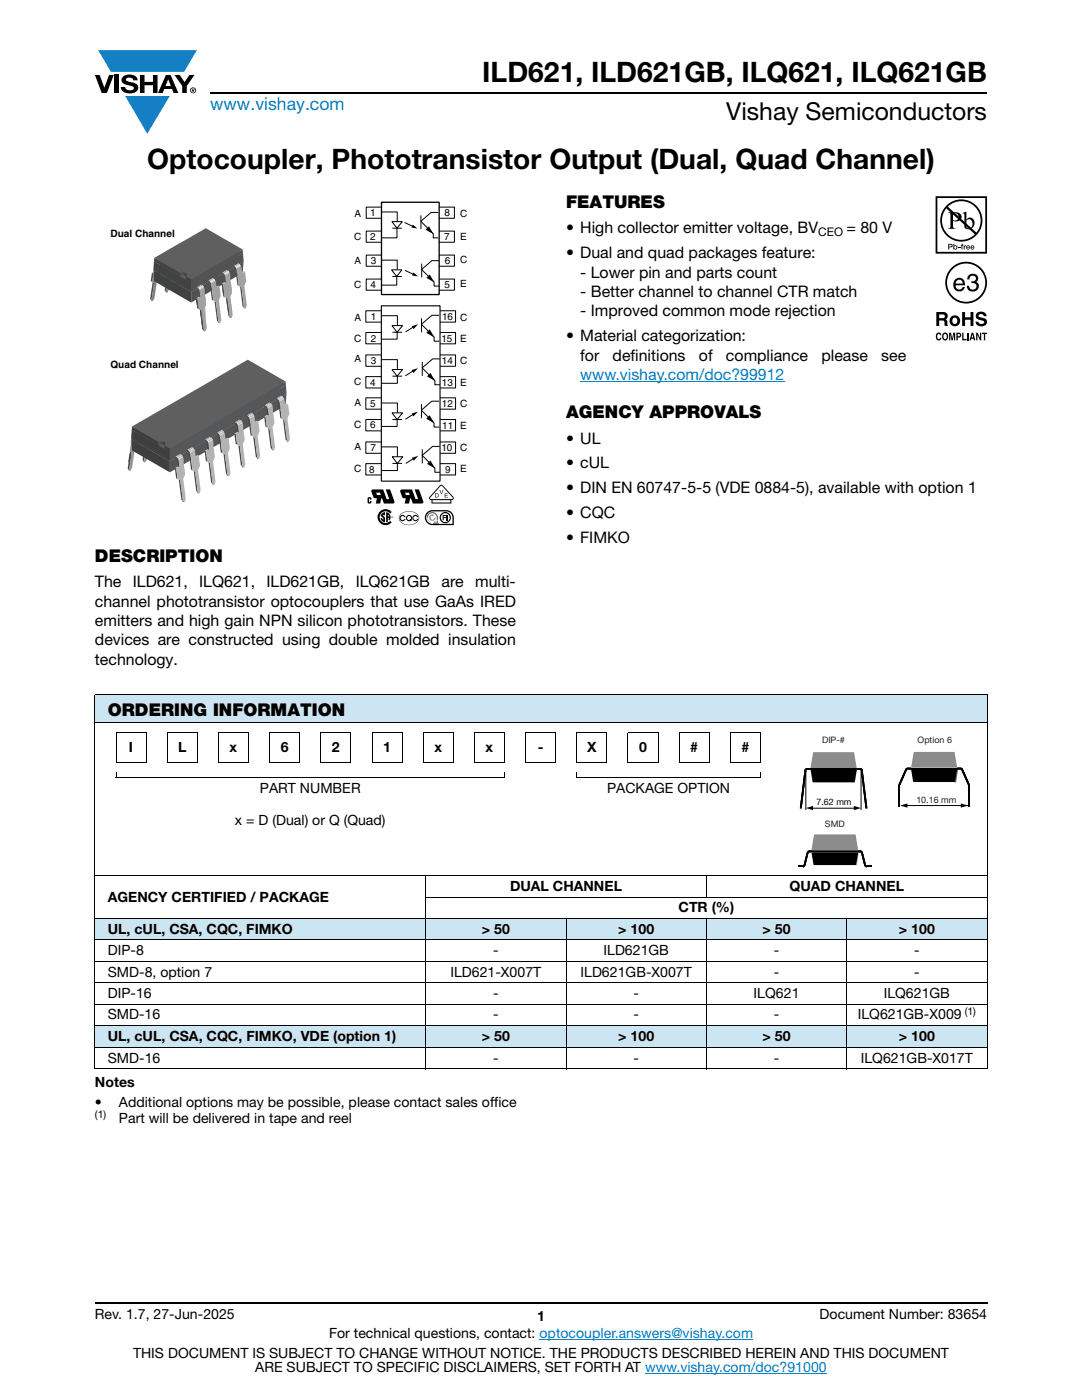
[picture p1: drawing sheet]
<svg xmlns="http://www.w3.org/2000/svg" width="216mm" height="279mm" viewBox="0 0 216 279" stroke-linecap="round" stroke-linejoin="round" font-family="sans-serif">
<defs><g id="words">
<g font-size="5.6">
<text x="96.2" y="16.4">ILD621, ILD621GB, ILQ621, ILQ621GB</text>
<text x="29.4" y="33.8">Optocoupler, Phototransistor Output (Dual, Quad Channel)</text>
</g>
<text font-size="4.9" x="144.9" y="24">Vishay Semiconductors</text>
<text font-size="3.5" fill="#007ec4" x="42" y="21.9">www.vishay.com</text>
<g font-size="3.5">
<text x="112.9" y="41.5">FEATURES</text>
<text x="112.9" y="83.5">AGENCY APPROVALS</text>
<text x="18.9" y="112.1">DESCRIPTION</text>
<text x="21.5" y="142.8">ORDERING INFORMATION</text>
</g>
<g font-size="3.2">
<text x="112.9" y="46.6">• High collector emitter voltage, BV</text>
<text x="168.9" y="46.6">= 80 V</text>
<text x="112.9" y="51.5">• Dual and quad packages feature:</text>
<text x="115.8" y="55.4">- Lower pin and parts count</text>
<text x="115.8" y="59.3">- Better channel to channel CTR match</text>
<text x="115.8" y="63.2">- Improved common mode rejection</text>
<text x="112.9" y="68.1">• Material categorization:</text>
<text x="115.8" y="72">for</text>
<text x="122.2" y="72">definitions</text>
<text x="139.5" y="72">of</text>
<text x="144.9" y="72">compliance</text>
<text x="163.9" y="72">please</text>
<text x="175.9" y="72">see</text>
<text x="112.9" y="88.6">• UL</text>
<text x="112.9" y="93.5">• cUL</text>
<text x="112.9" y="98.4">• DIN EN 60747-5-5 (VDE 0884-5), available with option 1</text>
<text x="112.9" y="103.4">• CQC</text>
<text x="112.9" y="108.3">• FIMKO</text>
<text x="18.9" y="117.2">The</text>
<text x="26.5" y="117.2">ILD621,</text>
<text x="39.7" y="117.2">ILQ621,</text>
<text x="53.2" y="117.2">ILD621GB,</text>
<text x="71" y="117.2">ILQ621GB</text>
<text x="88.1" y="117.2">are</text>
<text x="94.8" y="117.2">multi-</text>
<text x="18.9" y="121.1">channel phototransistor optocouplers that use GaAs IRED</text>
<text x="18.9" y="124.9">emitters and high gain NPN silicon phototransistors. These</text>
<text x="18.9" y="128.8">devices are constructed using double molded insulation</text>
<text x="18.9" y="132.7">technology.</text>
</g>
<text font-size="3.2" fill="#007ec4" x="115.8" y="75.9">www.vishay.com/doc?99912</text>
<g font-size="2.8">
<text x="25.7" y="150.1">I</text>
<text x="35.5" y="150.1">L</text>
<text x="45.8" y="150.1">x</text>
<text x="56" y="150.1">6</text>
<text x="66.2" y="150.1">2</text>
<text x="76.5" y="150.1">1</text>
<text x="86.7" y="150.1">x</text>
<text x="96.9" y="150.1">x</text>
<text x="107.3" y="150.1">-</text>
<text x="117.2" y="150.1">X</text>
<text x="127.5" y="150.1">0</text>
<text x="137.7" y="150.1">#</text>
<text x="148" y="150.1">#</text>
<text x="51.9" y="158.3">PART NUMBER</text>
<text x="121.1" y="158.3">PACKAGE OPTION</text>
<text x="46.9" y="164.7">x = D (Dual) or Q (Quad)</text>
<text x="21.5" y="180">AGENCY CERTIFIED / PACKAGE</text>
<text x="101.8" y="177.8">DUAL CHANNEL</text>
<text x="157.5" y="177.8">QUAD CHANNEL</text>
<text x="135.4" y="182.1">CTR (%)</text>
<text x="21.5" y="186.4">UL, cUL, CSA, CQC, FIMKO</text>
<text x="21.5" y="190.6">DIP-8</text>
<text x="96.1" y="186.4">&gt; 50</text>
<text x="98.4" y="190.6">-</text>
<text x="120.4" y="190.6">ILD621GB</text>
<text x="123.4" y="186.4">&gt; 100</text>
<text x="152.1" y="186.4">&gt; 50</text>
<text x="154.4" y="190.6">-</text>
<text x="179.4" y="186.4">&gt; 100</text>
<text x="182.4" y="190.6">-</text>
<text x="21.5" y="194.9">SMD-8, option 7</text>
<text x="89.9" y="194.9">ILD621-X007T</text>
<text x="115.8" y="194.9">ILD621GB-X007T</text>
<text x="154.4" y="194.9">-</text>
<text x="182.4" y="194.9">-</text>
<text x="21.5" y="199.2">DIP-16</text>
<text x="21.5" y="203.4">SMD-16</text>
<text x="98.4" y="203.4">-</text>
<text x="98.4" y="199.2">-</text>
<text x="126.4" y="203.4">-</text>
<text x="126.4" y="199.2">-</text>
<text x="150.4" y="199.2">ILQ621</text>
<text x="154.4" y="203.4">-</text>
<text x="171.1" y="203.4">ILQ621GB-X009</text>
<text x="176.3" y="199.2">ILQ621GB</text>
<text x="21.5" y="207.8">UL, cUL, CSA, CQC, FIMKO, VDE (option 1)</text>
<text x="96.1" y="207.8">&gt; 50</text>
<text x="123.4" y="207.8">&gt; 100</text>
<text x="152.1" y="207.8">&gt; 50</text>
<text x="179.4" y="207.8">&gt; 100</text>
<text x="21.5" y="212.1">SMD-16</text>
<text x="98.4" y="212.1">-</text>
<text x="126.4" y="212.1">-</text>
<text x="154.4" y="212.1">-</text>
<text x="171.8" y="212.1">ILQ621GB-X017T</text>
<text x="18.9" y="217">Notes</text>
<text x="18.9" y="220.9">•</text>
<text x="23.7" y="220.9">Additional options may be possible, please contact sales office</text>
<text x="23.7" y="224">Part will be delivered in tape and reel</text>
<text x="18.9" y="263.3">Rev. 1.7, 27-Jun-2025</text>
<text x="107.2" y="263.6">1</text>
<text x="163.6" y="263.3">Document Number: 83654</text>
<text x="65.7" y="267.1">For technical questions, contact: optocoupler.answers@vishay.com</text>
<text x="26.5" y="271">THIS DOCUMENT IS SUBJECT TO CHANGE WITHOUT NOTICE. THE PRODUCTS DESCRIBED HEREIN AND THIS DOCUMENT</text>
<text x="50.9" y="273.8">ARE SUBJECT TO SPECIFIC DISCLAIMERS, SET FORTH AT www.vishay.com/doc?91000</text>
</g>
<text font-size="2.4" x="163.3" y="47.1">CEO</text>
<g font-size="2.1">
<text x="192.5" y="202.6">(1)</text>
<text x="18.9" y="223.2">(1)</text>
</g>
<g font-size="2">
<text x="22" y="47.3">Dual Channel</text>
<text x="70.7" y="47.9">C</text>
<text x="70.8" y="43.3">A</text>
<text x="73.9" y="43.1">1</text>
<text x="73.9" y="47.9">2</text>
<text x="88.6" y="47.9">7</text>
<text x="88.7" y="43.2">8</text>
<text x="91.8" y="47.8">E</text>
<text x="91.8" y="43.2">C</text>
<text x="70.8" y="52.7">A</text>
<text x="74" y="52.7">3</text>
<text x="88.7" y="52.7">6</text>
<text x="91.8" y="52.5">C</text>
<text x="70.7" y="57.5">C</text>
<text x="74" y="57.5">4</text>
<text x="88.7" y="57.4">5</text>
<text x="91.8" y="57.2">E</text>
<text x="70.7" y="64">A</text>
<text x="74" y="63.9">1</text>
<text x="88.2" y="63.9">16</text>
<text x="91.8" y="64">C</text>
<text x="70.6" y="68.2">C</text>
<text x="74" y="68.2">2</text>
<text x="88.1" y="68.2">15</text>
<text x="91.8" y="68.2">E</text>
<text x="22" y="73.5">Quad Channel</text>
<text x="70.6" y="76.9">C</text>
<text x="70.7" y="72.3">A</text>
<text x="73.9" y="77">4</text>
<text x="74" y="72.6">3</text>
<text x="88.2" y="72.7">14</text>
<text x="88.2" y="77">13</text>
<text x="91.8" y="72.7">C</text>
<text x="91.8" y="77">E</text>
<text x="70.7" y="81">A</text>
<text x="73.9" y="81.2">5</text>
<text x="88.2" y="81.2">12</text>
<text x="91.8" y="81.2">C</text>
<text x="70.6" y="85.4">C</text>
<text x="70.7" y="89.8">A</text>
<text x="73.9" y="85.5">6</text>
<text x="88.3" y="85.5">11</text>
<text x="91.8" y="85.6">E</text>
<text x="91.8" y="90">C</text>
<text x="70.6" y="94.3">C</text>
<text x="73.7" y="94.4">8</text>
<text x="73.9" y="90">7</text>
<text x="88.1" y="90.1">10</text>
<text x="88.8" y="94.4">9</text>
<text x="91.8" y="94.2">E</text>
</g>
<g font-size="1.8" fill="#201d1e">
<text x="164" y="148.2">DIP-#</text>
<text x="183.1" y="148.3">Option 6</text>
<text x="182.8" y="160.2">10.16 mm</text>
<text x="164.6" y="165.1">SMD</text>
</g>
<text font-size="1.8" x="162.9" y="160.7">7.62 mm</text>
</g></defs>
<g fill="#147fc3">
<path d="M19.6 10h19.7l-2.6 4.3h-1.1h-13.5z"/>
<path d="M25 19.2h8.9l-4.5 7.5z"/>
</g>
<g fill="#000">
<path d="M18.9 15h1l.9 2.5 1-2.5h.9l-1.4 3.6h-1zM22.9 15h.9v3.6h-.9zM24.6 15.3a2.1 2.1 0 0 1 2.8 .3l.1 .4h-.9a.79 .79 0 0 0-.7-.5 .79 .79 0 0 0-.8 .4l.3 .3 1 .2a1.08 1.08 0 0 1 1.2 1 1.08 1.08 0 0 1-1.1 1.2 1.73 1.73 0 0 1-2.4-1.2h.9a.96 .96 0 0 0 .8 .6 .96 .96 0 0 0 .9-.4 1.31 1.31 0 0 0-1.2-.6 1.03 1.03 0 0 1-1.1-.6 1.03 1.03 0 0 1 .2-1.1zM27.9 15h.9v1.3h1.7v-1.3h.9v3.6h-.9v-1.6h-1.7v1.6h-.9zM34.8 15h1.1l.9 1.4 1-1.4h1l-1.5 2.2v1.4h-.9v-1.4zM82.4 44.8l.9 .8-1.2-.2zM82.5 54.4l.9 .8-1.2-.2zM84.9 45.8l.7-.6 .9 1.5zM85.1 55.4l.6-.6 1 1.6zM82.1 73.9l1.3-.4-.9 .9zM82.2 65.1l1.2-.4-.9 1zM85.7 65.7l1 1.7-1.6-1z"/>
<path d="M85.9 74.4l.9 1.6-1.6-.9zM73.4 99.3l.4-.1 .3 .2v.3h-.3l-.1-.2-.1 .1v.6h.2v-.2h.3l-.1 .4-.4 .1-.2-.2zM82.1 82.5l1.3-.4-.9 1zM82.2 91.4l1.3-.4-.9 .9zM85.7 82.9l1 1.6-1.7-.9zM85.9 91.9l.9 1.6-1.6-.9zM87.7 97.8h.1l.3 .7 .3-.7h.1l-.4 .8h-.1zM88.7 98.4h.7l-.5 .1v.3h.4l-.4 .1v.3l.5 .1h-.7z"/>
<path d="M33.6 15.9l.5 1.3h-1.1zM33.1 15l-1.6 3.6h1l.3-.8h1.5l.3 .8h1l-1.6-3.6z"/>
<path d="M38.4 17.8h.2v.2h-.2zM38.3 17.7v.7h.1v-.3l.4 .3-.2-.3 .2-.2-.1-.2z"/>
<path d="M38.1 18a.46 .46 0 0 1 .9 0 .46 .46 0 0 1-.9 0zM37.9 18a.6 .6 0 0 0 1.2 0 .6 .6 0 0 0-1.2 0z"/>
<path d="M75.1 98.3h.7l.2 .5h-.8zM74.1 97.8v.3l.4 1.1 .3 .2h.4l-.2 1.1h.9l.2-1.1h.1l.4 1.1h1.8l.3-.2v-.2l-.9-2.4h-.8l.7 1.9h-.5l-.7-1.9h-2.1z"/>
<path d="M80.8 98.3h.8l.2 .5h-.8zM79.9 97.8v.3l.4 1.1 .3 .2h.4l-.3 1.1h.9l.2-1.1h.2l.4 1.1h1.8l.2-.2 .1-.2-.9-2.4h-.9l.7 1.9h-.5l-.7-1.9h-2z"/>
<path d="M86.9 98.5v.7a.35 .35 0 0 0 .5-.3 .35 .35 0 0 0-.5-.4zM86.8 98.4h.3a.43 .43 0 0 1 .4 .4 .43 .43 0 0 1-.4 .5h-.3z"/>
<path d="M87.9 97.1l.2-.2 .2 .2 2 2.2v.3h-4.4l-.1-.3zM86.3 99.8h3.6v.5h-3.6zM87.8 96.8l-2.1 2.4v.4l.4 .2v.7h4v-.7l.4-.2v-.4l-2.2-2.4z"/>
</g>
<path d="M42 18.6h155M18.9 260h178.1" fill="none" stroke="#000" stroke-width=".36"/>
<path d="M115.8 76.1h40.7M107.7 267.3h42.5M128.7 274h36.3" fill="none" stroke="#007ec4" stroke-width=".2"/>
<path d="M76.1 40.4h11.5v18.4h-11.5z" fill="none" stroke="#000" stroke-width=".26"/>
<g fill="none" stroke="#000" stroke-width=".2">
<path d="M76.1 55.7h-3v2.2h3M76.1 50.9h-3v2.2h3M76.1 46.1h-3v2.2h3M76.1 41.3h-3v2.3h3M76.2 51.9h3.1v1.9M76.2 42.3h3.1v1.9M78.1 53.9h2.1l-1.1 1.3zM78.2 44.2h2.1l-1.1 1.3zM78.3 45.5h1.9M78.3 55.2h1.9M79.2 55.2v1.7h-3.1M79.2 45.5v2h-3.1"/>
<path d="M80.7 44.4l2.2 1M80.8 54l2.2 1M84 43v2.7M84.1 52.6v2.8M87.4 42.4h-1.4l-2 1.8 2.5 2.5v.8h1M87.6 52h-1.4l-2.1 1.8 2.5 2.5v.8h1M87.6 55.7h3.1v2.2h-3.1M87.6 50.9h3.1v2.2h-3.1M87.6 46.1h3.1v2.2h-3.1M87.6 41.3h3.1v2.3h-3.1M76.1 79.4h-3.1v2.3h3.1M76.1 75.2h-3.1v2.2h3.1"/>
<path d="M76.1 70.8h-3.1v2.3h3.1M76.1 66.4h-3.1v2.2h3.1M76.1 62h-3.1v2.3h3.1M76.1 71.8h3.2v1.9M76.1 63h3.2v1.9M78.2 65h2.1l-1.1 1.3zM78.2 73.7h2.1l-1.1 1.4zM78.3 66.3h1.9M78.3 75.1h1.9M79.2 66.3v1.4h-3.1M79.3 75.1v1.4h-3.2M82.7 73.9l-1.8 1.1"/>
<path d="M82.7 65.1l-1.8 1.1M84.1 63.5v2.8M84.3 72.2v2.8M87.6 62.9h-1.4l-2.1 1.8 2.5 2.6v.8h1.1M87.8 71.6h-1.5l-2.1 1.8 2.6 2.6v.8h1M87.8 79.4h3.1v2.3h-3.1M87.8 75.2h3.1v2.2h-3.1M87.8 70.8h3.1v2.3h-3.1M87.8 66.4h3.1v2.2h-3.1M87.8 62h3.1v2.3h-3.1M76.1 92.5h-3.1v2.3h3.1M76.1 88.2h-3.1v2.3h3.1"/>
<path d="M76.1 83.7h-3.1v2.3h3.1M76.1 89.2h3.2v1.9M76.1 80.4h3.2v1.9M78.2 82.4h2.1l-1.1 1.3zM78.3 91.2h2.1l-1.1 1.3zM78.3 83.7h1.9M78.3 92.5h1.9M79.2 83.7v1.4h-3.1M79.3 92.5v1.4h-3.2M82.7 82.5l-1.8 1.2M82.8 91.4l-1.8 1.1M84.1 80.7v2.8"/>
<path d="M84.3 89.7v2.8M87.6 80.1h-1.4l-2.1 1.8 2.5 2.5v.8h1M87.8 89.1h-1.5l-2.1 1.8 2.6 2.5v.9h1M87.8 92.5h3.1v2.3h-3.1M87.8 88.2h3.1v2.3h-3.1M87.8 83.7h3.1v2.3h-3.1"/>
</g>
<path d="M76.1 61h11.7v35h-11.7z" fill="none" stroke="#000" stroke-width=".23"/>
<g fill="#8c8c8c">
<path d="M85.2 103.4h.2v.1z"/>
<path d="M85.2 103.6l.2-.1v.1l-.2 .1z"/>
<path d="M85.5 104h.2l-.1 .1z"/>
<path d="M85.7 104l.1 .1-.1 .1z"/>
<path d="M85.9 104.1l.1 .1-.1 .1z"/>
<path d="M87.4 104v.5z"/>
<path d="M86.4 104.4h1.1z"/>
<path d="M85.3 103.8l.2-.1zM85.3 103.7h.2l-.2 .1z"/>
<path d="M85.4 103.9h.1zM85.4 103.9l.2-.1-.1 .2z"/>
<circle cx="86.3" cy="103.3" r=".64"/>
</g>
<g fill="#000">
<path d="M88.3 102.8h.7v.2h-.5v.2h.5v.2h-.5v.4h-.2zM89.2 102.8h.2v1h-.2z"/>
<path d="M88 103.3a.89 .89 0 0 1 1.7 0 .89 .89 0 0 1-1.7 0zM87.7 103.3a1.15 1.15 0 0 0 2.3 0 1.15 1.15 0 0 0-2.3 0z"/>
</g>
<path d="M86.1 103.1l.2 .2 .4-.4 .2 .2-.6 .5-.2-.2z" fill="#fff"/>
<path d="M86.1 103.1l.2 .2 .4-.4 .2 .2-.6 .5-.2-.2z" fill="none" stroke="#fff" stroke-width=".26"/>
<g fill="#666">
<path d="M85.4 102.6a1.2 1.2 0 0 1 1.5-.2 1.2 1.2 0 0 1 .5 1.5h-.2a1.01 1.01 0 0 0-.2-1.1 1.01 1.01 0 0 0-1.1-.3l-.4 .5-.1 .3h-.3z"/>
<path d="M86.6 104.1h.2h-.1l.1 .3h-.2v-.1h.2z"/>
<path d="M86.9 104.1h.2l-.2 .1 .1 .2v-.2h.1v.2h-.2z"/>
<path d="M87.2 104.1h.1h-.1l.2 .3h-.2l-.1-.1h.2z"/>
</g>
<g fill="#000">
<path d="M76.3 102.4l.5-.2v.6h-.3v-.1l-.2 .1 .5 .5v.9a1.02 1.02 0 0 1-.9-.7l.3-.1 .3 .4v-.4l-.6-.5zM76 101.9a1.59 1.59 0 0 1 2.2 .3l-.4 .3a1.17 1.17 0 0 0-1.7-.2 1.17 1.17 0 0 0 0 1.8 1.17 1.17 0 0 0 1.7-.2l.4 .3a1.59 1.59 0 0 1-2.4 .1 1.59 1.59 0 0 1 .2-2.4zM78.2 103.1v.2h.2zM79.9 102.9a.6 .6 0 0 1 1 .3h-.2a.4 .4 0 0 0-.6-.1 .4 .4 0 0 0 0 .6 .4 .4 0 0 0 .6-.1h.2a.62 .62 0 0 1-.9 .3 .62 .62 0 0 1-.1-1zM82.5 102.9a.6 .6 0 0 1 1 .3h-.2a.4 .4 0 0 0-.7-.1 .4 .4 0 0 0 .1 .6 .4 .4 0 0 0 .6-.1h.2a.62 .62 0 0 1-.9 .3 .62 .62 0 0 1-.1-1z"/>
<path d="M77.4 102.7l.2 .4h-.2zM77.1 102.2v2l.3-.1v-.7h.2l-.1 .3 .2 .2a1.02 1.02 0 0 0-.6-1.7z"/>
<path d="M78.1 103.2a.15 .15 0 0 1 .3 0 .15 .15 0 0 1-.3 0zM78.1 103.2a.2 .2 0 0 0 .4 0 .2 .2 0 0 0-.4 0z"/>
<path d="M79.9 102.7a2.38 2.38 0 0 1 3.6 .3 1.36 1.36 0 0 1-1.4 1.7 1.97 1.97 0 0 1-2.4-1.3zM79.9 102.7a1.2 1.2 0 0 0 .7 1.9 2.14 2.14 0 0 0 3-1.2 2.19 2.19 0 0 0-3.4-1z"/>
<path d="M81.4 103a.41 .41 0 0 1 .5 .1 .41 .41 0 0 1 .1 .5l-.3 .2a.41 .41 0 0 1-.5-.3 .41 .41 0 0 1 .2-.5zM81.2 102.9a.69 .69 0 0 0 0 1 .69 .69 0 0 0 1 0l-.1-.1a.62 .62 0 0 0-.1-.8 .62 .62 0 0 0-.8-.1z"/>
<path d="M85.3 102.6a1.24 1.24 0 0 0-.1 1.3 1.24 1.24 0 0 0 1.1 .6h4v-1.2a1.24 1.24 0 0 0-1.2-1.2h-2.8h-.4zM85.4 102.1l.9-.3h2.8a1.5 1.5 0 0 1 1.5 1.5v1.5h-4.3a1.5 1.5 0 0 1-1.5-1 1.5 1.5 0 0 1 .6-1.7z"/>
</g>
<path d="M34.5 88.5l.3 .4z" fill="#454545"/>
<path d="M34.4 88.4l.4 .3z" fill="#404040"/>
<path d="M34.9 84.9l.3 .3-.5 3.4-.3-.2z" fill="#454545"/>
<path d="M35.7 82.5l.6-.4 .3 .2-.6 .4z" fill="#c8c8c8"/>
<g fill="#454545">
<path d="M34.8 82.5l.3 .2-.3 2.2-.3-.2z"/>
<path d="M34.9 81.9l.3 .2-.1 .7-.3-.3z"/>
</g>
<path d="M35.2 82.1l.9-.5-.1 1.1 .6-.4-.3 1.8-.5 .7-.5 3.5-.3 .4-.2 .2-.1-.3 .5-3.4-.4-.3z" fill="#969696"/>
<path d="M34.9 81.9l1-.6 .3 .3-1 .5z" fill="#c8c8c8"/>
<path d="M35.2 82.1l1-.6z" fill="#565656"/>
<path d="M35.2 82.1l1-.6z" fill="#5b5b5b"/>
<path d="M35.2 82.1l1-.6z" fill="#616161"/>
<path d="M35.2 82.1l1-.6z" fill="#666"/>
<path d="M35.2 82.1l1-.6z" fill="#6c6c6c"/>
<path d="M35.2 82.1l1-.6z" fill="#717171"/>
<path d="M35.2 82.1l1-.6z" fill="#777"/>
<path d="M35.2 82.1l1-.6z" fill="#7c7c7c"/>
<path d="M35.2 82.1l1-.6z" fill="#828282"/>
<path d="M35.2 82.1l1-.5z" fill="#878787"/>
<path d="M35.2 82.1l1-.5z" fill="#8c8c8c"/>
<path d="M35.2 82.1l1-.5z" fill="#929292"/>
<path d="M35 81.7l1-.5z" fill="#7c7c7c"/>
<path d="M35 81.7l1-.6z" fill="#828282"/>
<path d="M35 81.7l1-.6z" fill="#878787"/>
<path d="M35 81.7l1-.6z" fill="#8c8c8c"/>
<path d="M35 81.7l1-.6z" fill="#929292"/>
<path d="M35 81.7l1.1-.6z" fill="#979797"/>
<path d="M35.1 81.7l1-.6z" fill="#9d9d9d"/>
<path d="M35.1 81.7l1-.6z" fill="#a2a2a2"/>
<path d="M35.1 81.7l1-.6z" fill="#a8a8a8"/>
<path d="M35.1 81.7l1-.6z" fill="#adadad"/>
<path d="M35.1 81.7l1-.6z" fill="#b3b3b3"/>
<path d="M35.1 81.7l1.1-.6z" fill="#b8b8b8"/>
<path d="M35.2 81.7l1-.6z" fill="#bdbdbd"/>
<path d="M35.2 81.7l1-.5z" fill="#c3c3c3"/>
<path d="M35.2 81.7l1-.5z" fill="#c8c8c8"/>
<path d="M35.2 81.7l1.1-.5z" fill="#e2e2e2"/>
<path d="M35.3 81.8l1-.6v.3l-1 .6z" fill="#a4a4a4"/>
<g fill="#454545">
<path d="M34.9 81.8h.4v.3l-.4-.2z"/>
<path d="M31.6 90.2l.2 .4z"/>
</g>
<path d="M31.4 90.1l.4 .4z" fill="#404040"/>
<g fill="#454545">
<path d="M31.9 86.6l.3 .3-.5 3.4-.3-.2z"/>
<path d="M31.8 84.7l.3 .2-.3 1.7-.3-.2z"/>
</g>
<path d="M31.8 84.7l.6-.3 .3 .2-.6 .3z" fill="#c8c8c8"/>
<path d="M32.5 83.3l.3 .2-.1 1.1-.3-.2z" fill="#454545"/>
<path d="M32.5 83.3l1-.6 .3 .2-1 .6z" fill="#c8c8c8"/>
<path d="M32.8 83.5l1-.6-.5 2.9-.5 .7-.5 3.5-.2 .4-.3 .2-.1-.3 .5-3.4-.4-.3 .3-1.7 .6-.3z" fill="#969696"/>
<path d="M32.9 83.4l1-.5z" fill="#565656"/>
<path d="M32.9 83.4l1-.5z" fill="#5b5b5b"/>
<path d="M32.9 83.4l1-.5z" fill="#616161"/>
<path d="M32.9 83.4l.9-.5z" fill="#666"/>
<path d="M32.8 83.4l1-.5z" fill="#6c6c6c"/>
<path d="M32.8 83.4l1-.5z" fill="#717171"/>
<path d="M32.8 83.5l1-.6z" fill="#777"/>
<path d="M32.8 83.5l1-.6z" fill="#7c7c7c"/>
<path d="M32.8 83.5l1-.6z" fill="#828282"/>
<path d="M32.8 83.5l1-.6z" fill="#878787"/>
<path d="M32.8 83.5l1-.6z" fill="#8c8c8c"/>
<path d="M32.8 83.5l1-.6z" fill="#929292"/>
<path d="M32.7 83.1l1-.6z" fill="#7c7c7c"/>
<path d="M32.7 83.1l1-.6z" fill="#828282"/>
<path d="M32.7 83.1l1-.6z" fill="#878787"/>
<path d="M32.7 83.1l1-.6z" fill="#8c8c8c"/>
<path d="M32.7 83.1l1-.6z" fill="#929292"/>
<path d="M32.7 83.1l1-.6z" fill="#979797"/>
<path d="M32.7 83l1-.5z" fill="#9d9d9d"/>
<path d="M32.7 83l1.1-.5z" fill="#a2a2a2"/>
<path d="M32.8 83l1-.5z" fill="#a8a8a8"/>
<path d="M32.8 83l1-.5z" fill="#adadad"/>
<path d="M32.8 83l1-.5z" fill="#b3b3b3"/>
<path d="M32.8 83.1l1-.6z" fill="#b8b8b8"/>
<path d="M32.8 83.1l1.1-.6z" fill="#bdbdbd"/>
<path d="M32.9 83.1l1-.6z" fill="#c3c3c3"/>
<path d="M32.9 83.1l1-.6z" fill="#c8c8c8"/>
<path d="M32.9 83.1l1-.6z" fill="#e2e2e2"/>
<path d="M32.9 83.1l1-.6v.4l-1 .5z" fill="#a4a4a4"/>
<g fill="#454545">
<path d="M32.6 83.1h.3v.3l-.4-.1z"/>
<path d="M46.4 81.7l.3 .3z"/>
</g>
<path d="M46.3 81.5l.4 .4z" fill="#404040"/>
<path d="M46.8 78.1l.3 .2-.5 3.4-.3-.2z" fill="#454545"/>
<path d="M47.6 75.6l.6-.3 .3 .2-.6 .3z" fill="#c8c8c8"/>
<g fill="#454545">
<path d="M46.7 75.6l.3 .3-.3 2.2-.3-.2z"/>
<path d="M46.8 75.1l.2 .2-.1 .6-.2-.2z"/>
</g>
<path d="M47 75.3l1-.6-.1 1.1 .6-.3-.3 1.7-.5 .8-.6 3.4-.2 .5-.2 .1-.1-.3 .5-3.4-.4-.2z" fill="#969696"/>
<path d="M46.8 75.1l.9-.6 .3 .2-1 .6z" fill="#c8c8c8"/>
<path d="M47.1 75.2l1-.5z" fill="#565656"/>
<path d="M47.1 75.2l1-.5z" fill="#5b5b5b"/>
<path d="M47.1 75.2l1-.5z" fill="#616161"/>
<path d="M47.1 75.2l1-.5z" fill="#666"/>
<path d="M47.1 75.2l1-.5z" fill="#6c6c6c"/>
<path d="M47.1 75.2l.9-.5z" fill="#717171"/>
<path d="M47 75.3l1-.6z" fill="#777"/>
<path d="M47 75.3l1-.6z" fill="#7c7c7c"/>
<path d="M47 75.3l1-.6z" fill="#828282"/>
<path d="M47 75.3l1-.6z" fill="#878787"/>
<path d="M47 75.3l1-.6z" fill="#8c8c8c"/>
<path d="M47 75.3l1-.6z" fill="#929292"/>
<path d="M46.9 74.9l1-.6z" fill="#7c7c7c"/>
<path d="M46.9 74.9l1-.6z" fill="#828282"/>
<path d="M46.9 74.9l1-.6z" fill="#878787"/>
<path d="M46.9 74.9l1-.6z" fill="#8c8c8c"/>
<path d="M46.9 74.9l1-.6z" fill="#929292"/>
<path d="M46.9 74.8l1-.5z" fill="#979797"/>
<path d="M46.9 74.8l1-.5z" fill="#9d9d9d"/>
<path d="M47 74.8l1-.5z" fill="#a2a2a2"/>
<path d="M47 74.8l1-.5z" fill="#a8a8a8"/>
<path d="M47 74.8l1-.5z" fill="#adadad"/>
<path d="M47 74.8l1-.5z" fill="#b3b3b3"/>
<path d="M47 74.8l1-.5z" fill="#b8b8b8"/>
<path d="M47 74.9l1.1-.6z" fill="#bdbdbd"/>
<path d="M47.1 74.9l1-.6z" fill="#c3c3c3"/>
<path d="M47.1 74.9l1-.6z" fill="#c8c8c8"/>
<path d="M47.1 74.9l1-.6z" fill="#e2e2e2"/>
<path d="M47.2 74.9l1-.6v.4l-1 .5z" fill="#a4a4a4"/>
<g fill="#454545">
<path d="M46.8 74.9h.4v.3l-.4-.1z"/>
<path d="M43.4 83.4l.3 .3z"/>
</g>
<path d="M43.3 83.2l.4 .4z" fill="#404040"/>
<path d="M40.5 85.1l.2 .3z" fill="#454545"/>
<path d="M40.3 84.9l.5 .4z" fill="#404040"/>
<g fill="#454545">
<path d="M43.8 79.8l.3 .2-.5 3.4-.3-.2z"/>
<path d="M37.5 86.8l.3 .3z"/>
<path d="M47.2 74.9l.2 .1v.3l-.2-.1z"/>
</g>
<path d="M47.4 75.4l2-1.2 7.8 4.4-2.1 1.2z" fill="#5f5f5f"/>
<path d="M47.4 75l1-.5v.3l-1 .5z" fill="#a4a4a4"/>
<path d="M37.4 86.7l.4 .3z" fill="#404040"/>
<path d="M43.7 77.8l.6-.3 .2 .2-.5 .4z" fill="#c8c8c8"/>
<g fill="#454545">
<path d="M43.7 77.8l.3 .3-.3 1.7-.3-.2z"/>
<path d="M40.8 81.5l.3 .2-.5 3.5-.3-.3z"/>
<path d="M44.4 76.4l.3 .2-.2 1.1-.2-.2z"/>
</g>
<path d="M44.4 76.4l1-.6 .3 .3-1 .5z" fill="#c8c8c8"/>
<path d="M44.7 76.6l1-.5-.5 2.8-.5 .8-.5 3.4-.3 .5-.2 .1-.1-.3 .5-3.4-.4-.2 .3-1.7 .5-.4z" fill="#969696"/>
<path d="M44.7 76.6l1-.6z" fill="#565656"/>
<path d="M44.7 76.6l1-.6z" fill="#5b5b5b"/>
<path d="M44.7 76.6l1-.6z" fill="#616161"/>
<path d="M44.7 76.6l1-.6z" fill="#666"/>
<path d="M44.7 76.6l1-.6z" fill="#6c6c6c"/>
<path d="M44.7 76.6l1-.6z" fill="#717171"/>
<path d="M44.7 76.6l1-.6z" fill="#777"/>
<path d="M44.7 76.6l1-.6z" fill="#7c7c7c"/>
<path d="M44.7 76.6l1-.6z" fill="#828282"/>
<path d="M44.7 76.6l1-.6z" fill="#878787"/>
<path d="M44.7 76.6l1-.6z" fill="#8c8c8c"/>
<path d="M44.7 76.6l1-.6z" fill="#929292"/>
<path d="M44.5 76.2h.3v.4l-.4-.2z" fill="#454545"/>
<path d="M44.8 76.2l1-.5v.3l-1 .6z" fill="#a4a4a4"/>
<path d="M44.8 76.2l.3 .2v.3l-.3-.1z" fill="#454545"/>
<path d="M45.1 76.7l2.3-1.3 7.7 4.4-2.3 1.4z" fill="#5f5f5f"/>
<path d="M57 87.8l.5 .3z" fill="#404040"/>
<path d="M41.6 79l.6-.3 .3 .2-.6 .3z" fill="#c8c8c8"/>
<path d="M33.9 92.1l23.3-13.5-.2 2.3-23.1 13.4z" fill="#555"/>
<path d="M45.1 76.7l7.7 4.5z" fill="#5f5f5f"/>
<path d="M45.1 76.4l.9-.6v.4l-.9 .5z" fill="#a4a4a4"/>
<g fill="#454545">
<path d="M37.9 83.2l.3 .2-.6 3.5-.2-.2z"/>
<path d="M40.8 79.1l.3 .2-.4 2.2-.3-.2z"/>
<path d="M40.8 78.5l.3 .2-.1 .6-.3-.2z"/>
</g>
<path d="M40.8 78.5l1-.6 .3 .2-1 .6z" fill="#c8c8c8"/>
<path d="M41.1 78.7l1-.6-.2 1.1 .6-.3-.2 1.7-.6 .8-.5 3.4-.2 .5-.3 .1-.1-.2 .5-3.5-.4-.2z" fill="#969696"/>
<path d="M41.1 78.7l1-.6z" fill="#565656"/>
<path d="M41.1 78.7l1-.6z" fill="#5b5b5b"/>
<path d="M41.1 78.7l1-.6z" fill="#616161"/>
<path d="M41.1 78.7l1-.6z" fill="#666"/>
<path d="M41.1 78.7l1-.6z" fill="#6c6c6c"/>
<path d="M41.1 78.7l1-.6z" fill="#717171"/>
<path d="M41.1 78.7l1-.6z" fill="#777"/>
<path d="M41.1 78.7l1-.6z" fill="#7c7c7c"/>
<path d="M41.1 78.7l1-.6z" fill="#828282"/>
<path d="M41.1 78.7l1-.6z" fill="#878787"/>
<path d="M41.1 78.7l1-.6z" fill="#8c8c8c"/>
<path d="M41.1 78.7l1-.6z" fill="#929292"/>
<path d="M41.2 78.3l1-.5v.3l-1 .6z" fill="#a4a4a4"/>
<path d="M40.9 78.3h.3v.4l-.4-.2z" fill="#454545"/>
<path d="M41.5 78.4l.9-.5v.3l-.9 .6z" fill="#a4a4a4"/>
<path d="M41.3 78.3l.2 .1v.4l-.2-.2z" fill="#454545"/>
<path d="M37.7 81.3l.6-.4 .3 .3-.6 .3z" fill="#c8c8c8"/>
<g fill="#454545">
<path d="M37.7 81.3l.3 .2-.2 1.7-.3-.2z"/>
<path d="M38.5 79.8l.3 .3-.2 1.1-.3-.3z"/>
</g>
<path d="M38.8 80.1l1-.6-.5 2.8-.6 .8-.5 3.4-.2 .5-.2 .1-.2-.2 .6-3.5-.4-.2 .2-1.7 .6-.3z" fill="#969696"/>
<path d="M38.5 79.8l1-.5 .3 .2-1 .6z" fill="#c8c8c8"/>
<path d="M38.8 80l1-.6z" fill="#565656"/>
<path d="M38.8 80l1-.6z" fill="#5b5b5b"/>
<path d="M38.8 80l1-.6z" fill="#616161"/>
<path d="M38.8 80l1-.6z" fill="#666"/>
<path d="M38.8 80l1-.6z" fill="#6c6c6c"/>
<path d="M38.8 80l1-.6z" fill="#717171"/>
<path d="M38.8 80l1-.5z" fill="#777"/>
<path d="M38.8 80l1-.5z" fill="#7c7c7c"/>
<path d="M38.8 80l1-.5z" fill="#828282"/>
<path d="M38.8 80l1-.5z" fill="#878787"/>
<path d="M38.8 80l1-.5z" fill="#8c8c8c"/>
<path d="M38.8 80.1l1-.6z" fill="#929292"/>
<path d="M38.9 79.7l1-.6v.3l-1 .6z" fill="#a4a4a4"/>
<g fill="#454545">
<path d="M38.6 79.7h.3v.3l-.4-.2z"/>
<path d="M38.9 79.7l.2 .1v.3l-.2-.1z"/>
</g>
<g fill="#5f5f5f">
<path d="M39.1 80.1l7.7 4.5z"/>
<path d="M39.1 80.1l2.3-1.3 7.8 4.5-2.4 1.3z"/>
</g>
<g fill="#a4a4a4">
<path d="M39.1 79.8l1-.5v.3l-1 .5z"/>
<path d="M35.6 81.9l.9-.6v.4l-.9 .5z"/>
</g>
<g fill="#454545">
<path d="M35.3 81.7l.3 .2v.3l-.3-.1z"/>
<path d="M28.6 91.9l.3 .4z"/>
<path d="M29 88.4l.2 .2-.5 3.4-.3-.2z"/>
</g>
<g fill="#5f5f5f">
<path d="M41.4 78.8l3.7-2.1 7.7 4.5-3.6 2.1z"/>
<path d="M45.3 81l3.9 2.3z"/>
<path d="M33.2 83.6l2.3-1.4 7.7 4.5-2.3 1.3z"/>
</g>
<path d="M33.2 83.2l.9-.5v.3l-.9 .6z" fill="#a4a4a4"/>
<path d="M32.9 83.1l.3 .1v.4l-.3-.2z" fill="#454545"/>
<path d="M29.8 85.9l.5-.4 .3 .3-.6 .3z" fill="#c8c8c8"/>
<g fill="#454545">
<path d="M28.9 85.9l.3 .3-.3 2.2-.3-.3z"/>
<path d="M28.9 85.4l.3 .2-.1 .6-.3-.2z"/>
</g>
<path d="M28.9 85.4l1-.6 .3 .2-1 .6z" fill="#c8c8c8"/>
<path d="M29.2 85.6l1-.6-.2 1.1 .6-.3-.2 1.7-.6 .7-.5 3.5-.2 .5-.2 .1-.2-.3 .5-3.4-.3-.2z" fill="#969696"/>
<path d="M29.2 85.5l1-.6z" fill="#565656"/>
<path d="M29.2 85.5l1-.6z" fill="#5b5b5b"/>
<path d="M29.2 85.5l1-.5z" fill="#616161"/>
<path d="M29.2 85.5l1-.5z" fill="#666"/>
<path d="M29.2 85.5l1-.5z" fill="#6c6c6c"/>
<path d="M29.2 85.5l1-.5z" fill="#717171"/>
<path d="M29.2 85.5l1-.5z" fill="#777"/>
<path d="M29.2 85.5l1-.5z" fill="#7c7c7c"/>
<path d="M29.2 85.6l1-.6z" fill="#828282"/>
<path d="M29.2 85.6l1-.6z" fill="#878787"/>
<path d="M29.2 85.6l1-.6z" fill="#8c8c8c"/>
<path d="M29.2 85.6l1-.6z" fill="#929292"/>
<path d="M29.3 85.2l1-.6v.4l-1 .5z" fill="#a4a4a4"/>
<path d="M29 85.2h.3v.3l-.4-.1z" fill="#454545"/>
<path d="M29.6 85.3l1-.6v.4l-1 .5z" fill="#a4a4a4"/>
<path d="M29.4 85.2l.2 .1v.3l-.2-.1z" fill="#454545"/>
<path d="M35.5 82.2l3.6-2.1 7.7 4.5-3.6 2.1z" fill="#5f5f5f"/>
<g fill="#454545">
<path d="M25.6 93.7l.3 .3z"/>
<path d="M26 90.1l.3 .2-.5 3.4-.3-.2z"/>
</g>
<path d="M26.9 86.9l1-.6-.5 2.9-.5 .8-.5 3.4-.3 .5-.2 .1-.1-.3 .5-3.4-.4-.2 .2-1.7 .6-.4z" fill="#969696"/>
<path d="M26.6 86.7l.3 .2-.2 1.1-.3-.2z" fill="#454545"/>
<path d="M26.6 86.7l1-.6 .3 .2-1 .6z" fill="#c8c8c8"/>
<path d="M26.9 86.9l1-.6z" fill="#565656"/>
<path d="M26.9 86.9l1-.6z" fill="#5b5b5b"/>
<path d="M26.9 86.9l1-.6z" fill="#616161"/>
<path d="M26.9 86.9l1-.6z" fill="#666"/>
<path d="M26.9 86.9l1-.6z" fill="#6c6c6c"/>
<path d="M26.9 86.9l1-.6z" fill="#717171"/>
<path d="M26.9 86.9l1-.6z" fill="#777"/>
<path d="M26.9 86.9l1-.6z" fill="#7c7c7c"/>
<path d="M26.9 86.9l1-.6z" fill="#828282"/>
<path d="M26.9 86.9l1-.6z" fill="#878787"/>
<path d="M26.9 86.9l1-.6z" fill="#8c8c8c"/>
<path d="M26.9 86.9l1-.6z" fill="#929292"/>
<path d="M26.7 86.5h.3v.4l-.4-.2z" fill="#454545"/>
<path d="M27 86.5l1-.5v.3l-1 .6z" fill="#a4a4a4"/>
<path d="M27 86.5l.2 .2v.3l-.2-.1z" fill="#454545"/>
<path d="M27.2 87l2.4-1.3 7.7 4.4-2.3 1.4z" fill="#5f5f5f"/>
<path d="M27.2 86.7l1-.6v.4l-1 .5z" fill="#a4a4a4"/>
<g fill="#5f5f5f">
<path d="M33.4 87.9l3.9 2.2z"/>
<path d="M29.6 85.7l3.6-2.1 7.7 4.4-3.6 2.1z"/>
</g>
<path d="M28.4 91.8l.5 .4z" fill="#404040"/>
<path d="M25.9 88.1l.5-.3 .3 .2-.6 .4z" fill="#c8c8c8"/>
<path d="M26.2 87.6l7.7 4.5v2.2l-7.5-4.4z" fill="#3e3e3e"/>
<g fill="#5f5f5f">
<path d="M26.2 87.6l1-.6 7.8 4.5-1.1 .6z"/>
<path d="M26.2 87.3l23.2-13.5 7.8 4.5-23.3 13.4z"/>
</g>
<path d="M47.2 74.9l.9-.6 .3 .2-1 .5z" fill="#c8c8c8"/>
<path d="M57.2 87.9l.3 .3z" fill="#454545"/>
<path d="M44.5 76.2l1-.6z" fill="#7c7c7c"/>
<path d="M44.5 76.2l1.1-.6z" fill="#828282"/>
<path d="M44.6 76.2l1-.6z" fill="#878787"/>
<path d="M44.6 76.2l1-.6z" fill="#8c8c8c"/>
<path d="M44.6 76.2l1-.6z" fill="#929292"/>
<path d="M44.6 76.2l1-.6z" fill="#979797"/>
<path d="M44.6 76.2l1-.6z" fill="#9d9d9d"/>
<path d="M44.6 76.2l1-.6z" fill="#a2a2a2"/>
<path d="M44.6 76.2l1.1-.6z" fill="#a8a8a8"/>
<path d="M44.7 76.2l1-.6z" fill="#adadad"/>
<path d="M44.7 76.2l1-.6z" fill="#b3b3b3"/>
<path d="M44.7 76.2l1-.6z" fill="#b8b8b8"/>
<path d="M44.7 76.2l1-.6z" fill="#bdbdbd"/>
<path d="M44.7 76.2l1.1-.6z" fill="#c3c3c3"/>
<path d="M44.8 76.2l1-.6z" fill="#c8c8c8"/>
<path d="M44.8 76.2l1-.5z" fill="#e2e2e2"/>
<path d="M44.8 76.2l1-.5 .2 .1-.9 .6z" fill="#c8c8c8"/>
<g fill="#454545">
<path d="M54.2 89.7l.3 .2z"/>
<path d="M56.5 83.7l.3 .1 .5 4.1-.3-.1z"/>
</g>
<path d="M54 89.5l.5 .3z" fill="#404040"/>
<path d="M40.9 78.3l1-.6z" fill="#7c7c7c"/>
<path d="M40.9 78.3l1-.6z" fill="#828282"/>
<path d="M40.9 78.3l1.1-.6z" fill="#878787"/>
<path d="M41 78.3l1-.6z" fill="#8c8c8c"/>
<path d="M41 78.3l1-.6z" fill="#929292"/>
<path d="M41 78.3l1-.6z" fill="#979797"/>
<path d="M41 78.3l1-.6z" fill="#9d9d9d"/>
<path d="M41 78.3l1-.6z" fill="#a2a2a2"/>
<path d="M41 78.3l1-.6z" fill="#a8a8a8"/>
<path d="M41 78.3l1.1-.6z" fill="#adadad"/>
<path d="M41.1 78.3l1-.6z" fill="#b3b3b3"/>
<path d="M41.1 78.3l1-.6z" fill="#b8b8b8"/>
<path d="M41.1 78.3l1-.6z" fill="#bdbdbd"/>
<path d="M41.1 78.3l1-.6z" fill="#c3c3c3"/>
<path d="M41.1 78.3l1.1-.6z" fill="#c8c8c8"/>
<path d="M41.2 78.3l1-.5z" fill="#e2e2e2"/>
<path d="M55.9 83.4l.9 .4z" fill="#404040"/>
<g fill="#c8c8c8">
<path d="M41.3 78.3l.9-.5 .2 .1-.9 .5z"/>
<path d="M56.6 80.9l.6-.4 .3 .1-.6 .4z"/>
</g>
<g fill="#454545">
<path d="M55.6 80.8l.3 .1 .3 2.6-.3-.1z"/>
<path d="M51.3 91.4l.3 .2z"/>
<path d="M53.5 85.4l.3 .2 .5 4-.3-.1z"/>
</g>
<path d="M33.9 91.7l23.3-13.4v.3l-23.3 13.5z" fill="#565656"/>
<path d="M55.2 79.5l.2 .1v.3l-.2-.1z" fill="#454545"/>
<path d="M55.4 79.6l.9-.5v.3l-.9 .5z" fill="#a4a4a4"/>
<path d="M55.2 79.5l.9-.6 .2 .2-.9 .5z" fill="#c8c8c8"/>
<path d="M55.7 80.3l1-.6 .2 1.3 .6-.4 .2 2.1-.4 .8 .6 4-.2 .6-.2 .1-.2-.3-.5-4.1-.6-.3z" fill="#b3b3b3"/>
<path d="M55.5 80.1l.9-.5 .3 .1-1 .6z" fill="#c8c8c8"/>
<path d="M55.5 80.1l.2 .2 .1 .7-.3-.1z" fill="#454545"/>
<path d="M38.6 79.6l1-.5z" fill="#7c7c7c"/>
<path d="M38.6 79.6l1-.5z" fill="#828282"/>
<path d="M38.6 79.6l1-.5z" fill="#878787"/>
<path d="M38.6 79.6l1-.5z" fill="#8c8c8c"/>
<path d="M38.6 79.6l1.1-.6z" fill="#929292"/>
<path d="M38.7 79.6l1-.6z" fill="#979797"/>
<path d="M38.7 79.6l1-.6z" fill="#9d9d9d"/>
<path d="M38.7 79.6l1-.6z" fill="#a2a2a2"/>
<path d="M38.7 79.6l1-.6z" fill="#a8a8a8"/>
<path d="M38.7 79.6l1-.6z" fill="#adadad"/>
<path d="M38.7 79.6l1.1-.6z" fill="#b3b3b3"/>
<path d="M38.8 79.6l1-.5z" fill="#b8b8b8"/>
<path d="M38.8 79.6l1-.5z" fill="#bdbdbd"/>
<path d="M38.8 79.6l1-.5z" fill="#c3c3c3"/>
<path d="M38.8 79.6l1-.5z" fill="#c8c8c8"/>
<path d="M38.9 79.7l1-.6z" fill="#e2e2e2"/>
<path d="M51 91.2l.5 .3z" fill="#404040"/>
<path d="M55.3 79.6l.4 .7-.2-.2z" fill="#454545"/>
<path d="M55.3 79.6l1.1-.5z" fill="#e2e2e2"/>
<path d="M55.4 79.7l1-.6z" fill="#e4e4e4"/>
<path d="M55.4 79.7l1.1-.5z" fill="#e6e6e6"/>
<path d="M55.5 79.7l1-.5 .1 .1-1 .6z" fill="#e7e7e7"/>
<path d="M55.6 79.9l1-.6z" fill="#e8e8e8"/>
<path d="M55.6 79.9l1-.5z" fill="#e9e9e9"/>
<path d="M55.6 79.9l1-.5z" fill="#eaeaea"/>
<path d="M55.7 80l1-.6v.1l-1 .6z" fill="#ebebeb"/>
<path d="M55.7 80.1l1-.6z" fill="#eaeaea"/>
<path d="M55.7 80.1l1-.6z" fill="#e9e9e9"/>
<path d="M55.7 80.1l1-.5z" fill="#e8e8e8"/>
<path d="M55.7 80.2l1-.6z" fill="#e7e7e7"/>
<path d="M55.7 80.2l1-.6z" fill="#e6e6e6"/>
<path d="M55.7 80.2l1-.6z" fill="#e4e4e4"/>
<path d="M55.7 80.2l1-.6z" fill="#e2e2e2"/>
<path d="M55.7 80.2l1-.6z" fill="#c8c8c8"/>
<path d="M55.7 80.2l1-.6z" fill="#c3c3c3"/>
<path d="M55.7 80.2l1-.5z" fill="#bdbdbd"/>
<path d="M55.7 80.2l1-.5z" fill="#b8b8b8"/>
<path d="M38.9 79.7l.9-.6 .3 .2-1 .5z" fill="#c8c8c8"/>
<path d="M53 85.1l.8 .5z" fill="#404040"/>
<path d="M41.4 78.8l3.9 2.2z" fill="#5f5f5f"/>
<path d="M52.7 83.1l.6-.3 .3 .1-.6 .3z" fill="#c8c8c8"/>
<g fill="#454545">
<path d="M52.7 83.1l.3 .1 .3 2-.3-.1z"/>
<path d="M52.8 80.8l.2 .2v.3l-.2-.1z"/>
</g>
<path d="M53 81l1-.6v.4l-1 .5z" fill="#a4a4a4"/>
<path d="M52.8 80.8l.9-.5 .3 .1-1 .6z" fill="#c8c8c8"/>
<path d="M53.4 81.6l1-.6 .4 3.4-.4 .8 .5 4-.1 .6-.3 .1-.2-.3-.5-4-.5-.4-.3-2 .6-.3z" fill="#b3b3b3"/>
<path d="M53.1 81.5l1-.6 .3 .1-1 .6z" fill="#c8c8c8"/>
<g fill="#454545">
<path d="M53.1 81.5l.3 .1 .2 1.3-.3-.1z"/>
<path d="M53 81l.4 .6-.3-.1z"/>
</g>
<path d="M53 81l1.1-.6z" fill="#e2e2e2"/>
<path d="M53.1 81l1-.5z" fill="#e4e4e4"/>
<path d="M53.1 81l1-.5z" fill="#e6e6e6"/>
<path d="M53.1 81.1l1-.6 .2 .1-1 .6z" fill="#e7e7e7"/>
<path d="M53.3 81.2l1-.5z" fill="#e8e8e8"/>
<path d="M53.3 81.3l1-.6z" fill="#e9e9e9"/>
<path d="M53.3 81.3l1-.6z" fill="#eaeaea"/>
<path d="M53.3 81.3l1-.6 .1 .2-1 .5z" fill="#ebebeb"/>
<path d="M53.4 81.4l1-.5z" fill="#eaeaea"/>
<path d="M53.4 81.5l1-.6z" fill="#e9e9e9"/>
<path d="M53.4 81.5l1-.6z" fill="#e8e8e8"/>
<path d="M53.4 81.5l1-.6z" fill="#e7e7e7"/>
<path d="M53.4 81.5l1-.6z" fill="#e6e6e6"/>
<path d="M53.4 81.5l1-.6z" fill="#e4e4e4"/>
<path d="M53.4 81.5l1-.5z" fill="#e2e2e2"/>
<path d="M53.4 81.5l1-.5z" fill="#c8c8c8"/>
<path d="M53.4 81.6l1-.6z" fill="#c3c3c3"/>
<path d="M53.4 81.6l1-.6z" fill="#bdbdbd"/>
<path d="M53.4 81.6l1-.6z" fill="#b8b8b8"/>
<g fill="#454545">
<path d="M48.3 93.1l.3 .2z"/>
<path d="M50.5 87.2l.3 .1 .5 4-.3-.1z"/>
</g>
<g fill="#404040">
<path d="M48.1 92.9l.5 .3z"/>
<path d="M50 86.9l.8 .4z"/>
</g>
<g fill="#c8c8c8">
<path d="M35.3 81.7l1-.5 .2 .1-.9 .6z"/>
<path d="M50.7 84.3l.6-.3 .2 .1-.5 .3z"/>
</g>
<path d="M25.5 93.5l.4 .4z" fill="#404040"/>
<g fill="#454545">
<path d="M49.7 84.3l.3 .1 .3 2.6-.3-.2z"/>
<path d="M45.3 94.8l.3 .3z"/>
<path d="M47.6 88.9l.3 .1 .5 4-.3-.1z"/>
</g>
<path d="M49.2 82.9l1-.6 .2 .2-.9 .5z" fill="#c8c8c8"/>
<path d="M49.5 83l.9-.5v.3l-.9 .6z" fill="#a4a4a4"/>
<path d="M49.2 82.9l.3 .1v.4l-.3-.2z" fill="#454545"/>
<path d="M49.8 83.7l1-.6 .2 1.3 .5-.3 .3 2-.4 .8 .5 4.1-.1 .5-.2 .1-.3-.3-.5-4-.5-.3z" fill="#b3b3b3"/>
<path d="M49.5 83.6l.3 .1 .1 .7-.3-.1z" fill="#454545"/>
<path d="M49.5 83.6l1-.6 .3 .1-1 .6z" fill="#c8c8c8"/>
<path d="M45.1 94.6l.5 .3z" fill="#404040"/>
<path d="M49.4 83.1l.4 .6-.3-.1z" fill="#454545"/>
<path d="M49.4 83.1l1-.6z" fill="#e2e2e2"/>
<path d="M49.4 83.1l1.1-.6z" fill="#e4e4e4"/>
<path d="M49.5 83.1l1-.5z" fill="#e6e6e6"/>
<path d="M49.5 83.2l1-.6 .1 .1-1 .6z" fill="#e7e7e7"/>
<path d="M49.6 83.3l1.1-.5z" fill="#e8e8e8"/>
<path d="M49.7 83.3l1-.5z" fill="#e9e9e9"/>
<path d="M49.7 83.4l1-.6z" fill="#eaeaea"/>
<path d="M49.7 83.4l1-.6 .1 .2-1 .5z" fill="#ebebeb"/>
<path d="M49.8 83.5l1-.5z" fill="#eaeaea"/>
<path d="M49.8 83.5l1-.5z" fill="#e9e9e9"/>
<path d="M49.8 83.6l1-.6z" fill="#e8e8e8"/>
<path d="M49.8 83.6l1-.6z" fill="#e7e7e7"/>
<path d="M49.8 83.6l1-.6z" fill="#e6e6e6"/>
<path d="M49.8 83.6l1-.6z" fill="#e4e4e4"/>
<path d="M49.8 83.6l1-.6z" fill="#e2e2e2"/>
<path d="M49.8 83.6l1-.5z" fill="#c8c8c8"/>
<path d="M49.8 83.7l1-.6z" fill="#c3c3c3"/>
<path d="M49.8 83.7l1-.6z" fill="#bdbdbd"/>
<path d="M49.8 83.7l1-.6z" fill="#b8b8b8"/>
<path d="M32.9 83.1l1-.5 .2 .1-.9 .5z" fill="#c8c8c8"/>
<path d="M47 88.6l.9 .4z" fill="#404040"/>
<path d="M46.8 86.5l.6-.3 .2 .1-.5 .4z" fill="#c8c8c8"/>
<path d="M46.8 86.5l.3 .2 .2 2-.3-.1z" fill="#454545"/>
<path d="M47.1 84.4l.9-.5v.3l-.9 .5z" fill="#a4a4a4"/>
<path d="M46.8 84.3l.3 .1v.3l-.3-.1z" fill="#454545"/>
<path d="M46.8 84.3l1-.6 .2 .2-.9 .5z" fill="#c8c8c8"/>
<path d="M47.2 84.9l.3 .1 .1 1.3-.2-.1z" fill="#454545"/>
<path d="M47.5 85l1-.5 .3 3.3-.4 .8 .6 4.1-.2 .5-.2 .1-.2-.3-.5-4-.6-.3-.2-2 .5-.4z" fill="#b3b3b3"/>
<path d="M47.2 84.9l1-.6 .3 .2-1 .5z" fill="#c8c8c8"/>
<path d="M47.1 84.4l1-.5z" fill="#e2e2e2"/>
<path d="M47.1 84.4l1.1-.5z" fill="#e4e4e4"/>
<path d="M47.2 84.5l1-.6z" fill="#e6e6e6"/>
<path d="M47.2 84.5l1-.6 .1 .2-1 .5z" fill="#e7e7e7"/>
<path d="M47.3 84.6l1-.5z" fill="#e8e8e8"/>
<path d="M47.4 84.7l1-.6z" fill="#e9e9e9"/>
<path d="M47.4 84.7l1-.6z" fill="#eaeaea"/>
<path d="M47.4 84.8l1-.6v.1l-1 .6z" fill="#ebebeb"/>
<path d="M47.4 84.9l1-.6z" fill="#eaeaea"/>
<path d="M47.4 84.9l1-.6z" fill="#e9e9e9"/>
<path d="M47.5 84.9l.9-.6z" fill="#e8e8e8"/>
<path d="M47.5 84.9l1-.5z" fill="#e7e7e7"/>
<path d="M47.5 84.9l1-.5z" fill="#e6e6e6"/>
<path d="M47.5 85l1-.6z" fill="#e4e4e4"/>
<path d="M47.5 85l1-.6z" fill="#e2e2e2"/>
<path d="M47.5 85l1-.6z" fill="#c8c8c8"/>
<path d="M47.5 85l1-.6z" fill="#c3c3c3"/>
<path d="M47.5 85l1-.6z" fill="#bdbdbd"/>
<path d="M47.5 85l1-.6z" fill="#b8b8b8"/>
<g fill="#454545">
<path d="M47.1 84.4l.4 .6-.3-.1z"/>
<path d="M42.3 96.5l.4 .3z"/>
<path d="M44.6 90.6l.3 .1 .5 4-.3-.1z"/>
</g>
<path d="M42.1 96.3l.5 .3z" fill="#404040"/>
<path d="M29 85.2l1-.6z" fill="#7c7c7c"/>
<path d="M29.1 85.2l1-.6z" fill="#828282"/>
<path d="M29.1 85.1l1-.5z" fill="#878787"/>
<path d="M29.1 85.1l1-.5z" fill="#8c8c8c"/>
<path d="M29.1 85.1l1-.5z" fill="#929292"/>
<path d="M29.1 85.1l1-.5z" fill="#979797"/>
<path d="M29.1 85.1l1-.5z" fill="#9d9d9d"/>
<path d="M29.1 85.1l1-.5z" fill="#a2a2a2"/>
<path d="M29.1 85.1l1.1-.5z" fill="#a8a8a8"/>
<path d="M29.2 85.1l1-.5z" fill="#adadad"/>
<path d="M29.2 85.1l1-.5z" fill="#b3b3b3"/>
<path d="M29.2 85.1l1-.5z" fill="#b8b8b8"/>
<path d="M29.2 85.1l1-.5z" fill="#bdbdbd"/>
<path d="M29.2 85.1l1.1-.5z" fill="#c3c3c3"/>
<path d="M29.3 85.2l1-.6z" fill="#c8c8c8"/>
<path d="M29.3 85.2l1-.6z" fill="#e2e2e2"/>
<path d="M44.1 90.3l.8 .4z" fill="#404040"/>
<g fill="#c8c8c8">
<path d="M29.4 85.2l.9-.6 .3 .1-1 .6z"/>
<path d="M44.7 87.7l.6-.3 .3 .1-.6 .3z"/>
</g>
<g fill="#454545">
<path d="M25.9 90.4l.2 .3-.2 1.7-.3-.2z"/>
<path d="M43.7 87.7l.3 .1 .3 2.6-.2-.1z"/>
<path d="M39.4 98.2l.3 .3z"/>
<path d="M41.6 92.3l.3 .1 .5 4-.3-.1z"/>
</g>
<path d="M43.5 86.4l1-.5v.3l-1 .6z" fill="#a4a4a4"/>
<path d="M43.3 86.3l.9-.5 .3 .1-1 .5z" fill="#c8c8c8"/>
<path d="M43.3 86.3l.2 .1v.4l-.2-.1z" fill="#454545"/>
<path d="M43.9 87.1l1-.6 .1 1.3 .6-.3 .3 2-.4 .9 .5 4-.1 .5-.3 .2-.2-.4-.5-4-.6-.3z" fill="#b3b3b3"/>
<path d="M43.6 87l.3 .1 .1 .7-.3-.1z" fill="#454545"/>
<path d="M43.6 87l1-.6 .3 .1-1 .6z" fill="#c8c8c8"/>
<path d="M26.7 86.5l1-.6z" fill="#7c7c7c"/>
<path d="M26.7 86.5l1-.6z" fill="#828282"/>
<path d="M26.7 86.5l1-.6z" fill="#878787"/>
<path d="M26.8 86.5l1-.6z" fill="#8c8c8c"/>
<path d="M26.8 86.5l1-.6z" fill="#929292"/>
<path d="M26.8 86.5l1-.6z" fill="#979797"/>
<path d="M26.8 86.5l1-.6z" fill="#9d9d9d"/>
<path d="M26.8 86.5l1-.6z" fill="#a2a2a2"/>
<path d="M26.8 86.5l1-.6z" fill="#a8a8a8"/>
<path d="M26.8 86.5l1.1-.6z" fill="#adadad"/>
<path d="M26.9 86.5l1-.6z" fill="#b3b3b3"/>
<path d="M26.9 86.5l1-.6z" fill="#b8b8b8"/>
<path d="M26.9 86.5l1-.6z" fill="#bdbdbd"/>
<path d="M26.9 86.5l1-.6z" fill="#c3c3c3"/>
<path d="M26.9 86.5l1.1-.6z" fill="#c8c8c8"/>
<path d="M27 86.5l1-.5z" fill="#e2e2e2"/>
<path d="M39.2 98l.5 .3z" fill="#404040"/>
<path d="M43.5 86.5l1-.6z" fill="#e2e2e2"/>
<path d="M43.5 86.5l1-.5z" fill="#e4e4e4"/>
<path d="M43.6 86.6l1-.6z" fill="#e6e6e6"/>
<path d="M43.6 86.6l1-.6 .1 .2-1 .5z" fill="#e7e7e7"/>
<path d="M43.7 86.7l1-.5z" fill="#e8e8e8"/>
<path d="M43.7 86.8l1.1-.6z" fill="#e9e9e9"/>
<path d="M43.8 86.8l1-.6z" fill="#eaeaea"/>
<path d="M43.8 86.8l1-.5v.1l-1 .6z" fill="#ebebeb"/>
<path d="M43.8 87l1-.6z" fill="#eaeaea"/>
<path d="M43.8 87l1-.6z" fill="#e9e9e9"/>
<path d="M43.8 87l1-.6z" fill="#e8e8e8"/>
<path d="M43.8 87l1-.6z" fill="#e7e7e7"/>
<path d="M43.8 87l1-.5z" fill="#e6e6e6"/>
<path d="M43.9 87l.9-.5z" fill="#e4e4e4"/>
<path d="M43.9 87.1l.9-.6z" fill="#e2e2e2"/>
<path d="M43.9 87.1l1-.6z" fill="#c8c8c8"/>
<path d="M43.9 87.1l1-.6z" fill="#c3c3c3"/>
<path d="M43.9 87.1l1-.6z" fill="#bdbdbd"/>
<path d="M43.9 87.1l1-.6z" fill="#b8b8b8"/>
<path d="M43.5 86.5l.4 .6-.3-.1z" fill="#454545"/>
<path d="M27 86.5l.9-.5 .3 .1-1 .6z" fill="#c8c8c8"/>
<path d="M41.1 92l.8 .4z" fill="#404040"/>
<path d="M29.6 85.7l3.8 2.2z" fill="#5f5f5f"/>
<path d="M40.8 90l.3 .1 .3 2-.3-.1z" fill="#454545"/>
<path d="M40.8 90l.6-.4 .3 .2-.6 .3z" fill="#c8c8c8"/>
<path d="M41.1 87.8l1-.5v.3l-1 .6z" fill="#a4a4a4"/>
<path d="M40.9 87.7l.2 .1v.4l-.2-.2z" fill="#454545"/>
<g fill="#c8c8c8">
<path d="M40.9 87.7l.9-.6 .3 .2-1 .5z"/>
<path d="M41.2 88.3l1-.5 .3 .1-1 .6z"/>
</g>
<path d="M41.5 88.5l1-.6 .4 3.3-.4 .9 .5 4-.1 .5-.2 .2-.3-.4-.5-4-.5-.3-.3-2 .6-.3z" fill="#b3b3b3"/>
<g fill="#454545">
<path d="M41.2 88.3l.3 .2 .2 1.3-.3-.2z"/>
<path d="M41.1 87.8l.4 .7-.3-.2z"/>
</g>
<path d="M41.1 87.8l1.1-.5z" fill="#e2e2e2"/>
<path d="M41.2 87.9l1-.6z" fill="#e4e4e4"/>
<path d="M41.2 87.9l1.1-.5z" fill="#e6e6e6"/>
<path d="M41.3 87.9l1-.5 .1 .1-1 .6z" fill="#e7e7e7"/>
<path d="M41.4 88.1l1-.6z" fill="#e8e8e8"/>
<path d="M41.4 88.1l1-.5z" fill="#e9e9e9"/>
<path d="M41.4 88.1l1-.5z" fill="#eaeaea"/>
<path d="M41.5 88.2l.9-.6 .1 .1-1 .6z" fill="#ebebeb"/>
<path d="M41.5 88.3l1-.6z" fill="#eaeaea"/>
<path d="M41.5 88.3l1-.6z" fill="#e9e9e9"/>
<path d="M41.5 88.3l1-.5z" fill="#e8e8e8"/>
<path d="M41.5 88.4l1-.6z" fill="#e7e7e7"/>
<path d="M41.5 88.4l1-.6z" fill="#e6e6e6"/>
<path d="M41.5 88.4l1-.6z" fill="#e4e4e4"/>
<path d="M41.5 88.4l1-.6z" fill="#e2e2e2"/>
<path d="M41.5 88.4l1-.6z" fill="#c8c8c8"/>
<path d="M41.5 88.4l1-.6z" fill="#c3c3c3"/>
<path d="M41.5 88.4l1-.5z" fill="#bdbdbd"/>
<path d="M41.5 88.5l1-.6z" fill="#b8b8b8"/>
<g fill="#454545">
<path d="M36.4 99.9l.3 .3z"/>
<path d="M38.7 94l.2 .1 .6 4.1-.3-.2z"/>
</g>
<g fill="#404040">
<path d="M36.2 99.8l.5 .3z"/>
<path d="M38.1 93.7l.8 .4z"/>
</g>
<path d="M38.8 91.2l.6-.4 .3 .1-.6 .4z" fill="#c8c8c8"/>
<g fill="#454545">
<path d="M37.8 91.1l.3 .1 .3 2.6-.3-.1z"/>
<path d="M35.7 95.7l.3 .1 .5 4.1-.3-.1z"/>
</g>
<path d="M37.6 89.9l.9-.6v.4l-.9 .5z" fill="#a4a4a4"/>
<path d="M37.3 89.7l.3 .2v.3l-.3-.1z" fill="#454545"/>
<path d="M37.3 89.7l1-.5 .2 .1-.9 .6z" fill="#c8c8c8"/>
<path d="M37.6 90.4l.3 .1 .1 .8-.3-.2z" fill="#454545"/>
<path d="M37.6 90.4l1-.5 .3 .1-1 .5z" fill="#c8c8c8"/>
<path d="M37.9 90.5l1-.5 .2 1.3 .6-.4 .2 2-.4 .9 .5 4-.1 .6-.2 .1-.2-.3-.6-4.1-.5-.3z" fill="#b3b3b3"/>
<path d="M37.5 89.9l1.1-.5z" fill="#e2e2e2"/>
<path d="M37.6 89.9l1-.5z" fill="#e4e4e4"/>
<path d="M37.6 90l1-.6z" fill="#e6e6e6"/>
<path d="M37.6 90l1-.6 .2 .2-1 .6z" fill="#e7e7e7"/>
<path d="M37.8 90.2l1-.6z" fill="#e8e8e8"/>
<path d="M37.8 90.2l1-.5z" fill="#e9e9e9"/>
<path d="M37.8 90.2l1-.5z" fill="#eaeaea"/>
<path d="M37.8 90.3l1-.6 .1 .1-1 .6z" fill="#ebebeb"/>
<path d="M37.9 90.4l1-.6z" fill="#eaeaea"/>
<path d="M37.9 90.4l1-.6z" fill="#e9e9e9"/>
<path d="M37.9 90.4l1-.5z" fill="#e8e8e8"/>
<path d="M37.9 90.4l1-.5z" fill="#e7e7e7"/>
<path d="M37.9 90.5l1-.6z" fill="#e6e6e6"/>
<path d="M37.9 90.5l1-.6z" fill="#e4e4e4"/>
<path d="M37.9 90.5l1-.6z" fill="#e2e2e2"/>
<path d="M37.9 90.5l1-.6z" fill="#c8c8c8"/>
<path d="M37.9 90.5l1-.6z" fill="#c3c3c3"/>
<path d="M37.9 90.5l1-.6z" fill="#bdbdbd"/>
<path d="M37.9 90.5l1-.5z" fill="#b8b8b8"/>
<path d="M37.5 89.9l.4 .6-.3-.1z" fill="#454545"/>
<path d="M35.1 95.4l.9 .4z" fill="#404040"/>
<path d="M34.9 93.4l.6-.3 .3 .1-.6 .3z" fill="#c8c8c8"/>
<path d="M34.9 93.4l.3 .1 .2 2-.3-.1z" fill="#454545"/>
<path d="M35.2 91.3l.9-.6v.4l-.9 .5z" fill="#a4a4a4"/>
<path d="M35 91.1l.9-.5 .2 .1-.9 .6z" fill="#c8c8c8"/>
<path d="M35 91.1l.2 .2v.3l-.2-.1z" fill="#454545"/>
<path d="M35.6 91.9l1-.6 .4 3.4-.4 .8 .5 4-.2 .6-.2 .1-.2-.3-.5-4.1-.6-.3-.2-2 .6-.3z" fill="#b3b3b3"/>
<path d="M35.3 91.8l1-.6 .3 .1-1 .6z" fill="#c8c8c8"/>
<path d="M35.3 91.8l.3 .1 .2 1.3-.3-.1z" fill="#454545"/>
<path d="M35.2 91.3l1-.6z" fill="#e2e2e2"/>
<path d="M35.2 91.3l1.1-.6z" fill="#e4e4e4"/>
<path d="M35.3 91.3l1-.5z" fill="#e6e6e6"/>
<path d="M35.3 91.4l1-.6 .1 .1-1 .6z" fill="#e7e7e7"/>
<path d="M35.4 91.5l1.1-.5z" fill="#e8e8e8"/>
<path d="M35.5 91.5l1-.5z" fill="#e9e9e9"/>
<path d="M35.5 91.6l1-.6z" fill="#eaeaea"/>
<path d="M35.5 91.6l1-.6 .1 .2-1 .5z" fill="#ebebeb"/>
<path d="M35.6 91.7l1-.5z" fill="#eaeaea"/>
<path d="M35.6 91.8l1-.6z" fill="#e9e9e9"/>
<path d="M35.6 91.8l1-.6z" fill="#e8e8e8"/>
<path d="M35.6 91.8l1-.6z" fill="#e7e7e7"/>
<path d="M35.6 91.8l1-.6z" fill="#e6e6e6"/>
<path d="M35.6 91.8l1-.6z" fill="#e4e4e4"/>
<path d="M35.6 91.8l1-.5z" fill="#e2e2e2"/>
<path d="M35.6 91.8l1-.5z" fill="#c8c8c8"/>
<path d="M35.6 91.9l1-.6z" fill="#c3c3c3"/>
<path d="M35.6 91.9l1-.6z" fill="#bdbdbd"/>
<path d="M35.6 91.9l1-.6z" fill="#b8b8b8"/>
<path d="M35.2 91.3l.4 .6-.4-.3z" fill="#454545"/>
<path d="M26.2 87.3l7.7 4.4v.4l-7.7-4.5z" fill="#3e3e3e"/>
<path d="M26.3 85.8l23.1-13.4 7.6 4.4-23.1 13.4z" fill="#5f5f5f"/>
<path d="M26.3 85.8l7.6 4.4v1.5l-7.7-4.4z" fill="#3f3f3f"/>
<path d="M33.9 90.2l23.1-13.4 .2 1.5-23.3 13.4z" fill="#575757"/>
<path d="M26.3 85.1l5.3 3.1v.7l-5.3-3.1z" fill="#3f3f3f"/>
<path d="M31.6 88.2v.7z" fill="#575757"/>
<path d="M31.7 88.1v.7z" fill="#565656"/>
<path d="M31.8 88.1v.7z" fill="#545454"/>
<path d="M31.8 88.1v.7z" fill="#535353"/>
<path d="M31.9 88.1v.7z" fill="#525252"/>
<path d="M31.9 88.1v.7z" fill="#505050"/>
<path d="M31.9 88v.7z" fill="#4f4f4f"/>
<path d="M32 88v.7z" fill="#4e4e4e"/>
<path d="M32 88v.7z" fill="#4c4c4c"/>
<path d="M32 88v.7z" fill="#4b4b4b"/>
<path d="M32.1 88v.7z" fill="#4a4a4a"/>
<path d="M32.1 88v.7z" fill="#484848"/>
<path d="M32.2 88v.7z" fill="#474747"/>
<path d="M32.2 88l.1 .7z" fill="#454545"/>
<path d="M32.3 88v.7z" fill="#444"/>
<path d="M32.3 88l.1 .7z" fill="#434343"/>
<path d="M32.4 88v.7z" fill="#414141"/>
<path d="M32.4 88l.1 .8z" fill="#404040"/>
<path d="M32.5 88.1l.5 .3v.8l-.1-.2-.4-.2z" fill="#3f3f3f"/>
<path d="M33.9 89.5l23.1-13.4v.7l-23.1 13.4z" fill="#575757"/>
<path d="M32.8 88.9l1.1 .6v.7l-1.1-.7z" fill="#3f3f3f"/>
<path d="M26.3 85.1l23.1-13.3 7.6 4.3-23.1 13.4-1.1-.6 .3-.4a1.04 1.04 0 0 0-1.5-.3z" fill="#5f5f5f"/>
<path d="M38.1 55.2l.3 .3z" fill="#4d4d4d"/>
<path d="M38 55.1l.4 .3z" fill="#404040"/>
<path d="M35.2 56.9l.3 .3z" fill="#4d4d4d"/>
<path d="M35.1 56.7l.4 .4z" fill="#404040"/>
<path d="M38.4 51.7l.3 .2-.5 3.4-.3-.2z" fill="#4d4d4d"/>
<path d="M39.2 49.3l.6-.3 .3 .2-.6 .3z" fill="#c8c8c8"/>
<g fill="#4d4d4d">
<path d="M35.6 53.4l.2 .2-.5 3.3-.2-.2z"/>
<path d="M38.4 49.3l.3 .2-.4 2.2-.2-.2z"/>
<path d="M38.4 48.8l.3 .2-.1 .6-.3-.2z"/>
</g>
<path d="M38.4 48.8l1-.6 .3 .2-1 .6z" fill="#c8c8c8"/>
<path d="M38.7 49l1-.6-.2 1.1 .6-.3-.3 1.6-.5 .8-.5 3.3-.2 .5-.2 .1-.2-.2 .5-3.4-.4-.2z" fill="#838383"/>
<path d="M38.7 48.9l1-.5z" fill="#4b4b4b"/>
<path d="M38.7 48.9l1-.5z" fill="#515151"/>
<path d="M38.7 48.9l1-.5z" fill="#565656"/>
<path d="M38.7 48.9l1-.5z" fill="#5b5b5b"/>
<path d="M38.7 48.9l1-.5z" fill="#616161"/>
<path d="M38.7 48.9l1-.5z" fill="#666"/>
<path d="M38.7 49l1-.6z" fill="#6c6c6c"/>
<path d="M38.7 49l1-.6z" fill="#717171"/>
<path d="M38.7 49l1-.6z" fill="#777"/>
<path d="M38.7 49l1-.6z" fill="#7c7c7c"/>
<path d="M38.5 48.6l1-.6z" fill="#777"/>
<path d="M38.5 48.6l1-.6z" fill="#7c7c7c"/>
<path d="M38.5 48.6l1-.6z" fill="#828282"/>
<path d="M38.6 48.6l.9-.6z" fill="#878787"/>
<path d="M38.6 48.6l1-.6z" fill="#8c8c8c"/>
<path d="M38.6 48.6l1-.6z" fill="#929292"/>
<path d="M38.6 48.5l1-.5z" fill="#979797"/>
<path d="M38.6 48.5l1-.5z" fill="#9d9d9d"/>
<path d="M38.6 48.5l1-.5z" fill="#a2a2a2"/>
<path d="M38.6 48.5l1-.5z" fill="#a8a8a8"/>
<path d="M38.7 48.5l.9-.5z" fill="#adadad"/>
<path d="M38.7 48.5l1-.5z" fill="#b3b3b3"/>
<path d="M38.7 48.6l1-.6z" fill="#b8b8b8"/>
<path d="M38.7 48.6l1-.6z" fill="#bdbdbd"/>
<path d="M38.7 48.6l1-.6z" fill="#c3c3c3"/>
<path d="M38.7 48.6l1.1-.6z" fill="#c8c8c8"/>
<path d="M38.8 48.6l1-.6z" fill="#e2e2e2"/>
<path d="M38.5 48.6h.3v.3l-.4-.1z" fill="#4d4d4d"/>
<path d="M38.8 48.6l1-.6v.4l-1 .5z" fill="#939393"/>
<path d="M38.9 48.6l.2 .1v.3l-.2-.1z" fill="#4d4d4d"/>
<path d="M39 49.1l2.1-1.2 7.5 4.3-2 1.2z" fill="#5f5f5f"/>
<path d="M39.1 48.7l.9-.5v.3l-.9 .5z" fill="#939393"/>
<path d="M36.1 50.1l.3 .2-.1 1.1-.3-.2z" fill="#4d4d4d"/>
<path d="M36.4 50.3l1-.6-.5 2.8-.5 .8-.5 3.3-.2 .5-.2 .1-.2-.3 .5-3.3-.3-.2 .2-1.7 .6-.3z" fill="#838383"/>
<path d="M36.2 50.1l.9-.6 .3 .2-1 .6z" fill="#c8c8c8"/>
<path d="M36.5 50.2l.9-.5z" fill="#4b4b4b"/>
<path d="M36.5 50.2l.9-.5z" fill="#515151"/>
<path d="M36.5 50.2l.9-.5z" fill="#565656"/>
<path d="M36.5 50.2l.9-.5z" fill="#5b5b5b"/>
<path d="M36.4 50.2l1-.5z" fill="#616161"/>
<path d="M36.4 50.3l1-.6z" fill="#666"/>
<path d="M36.4 50.3l1-.6z" fill="#6c6c6c"/>
<path d="M36.4 50.3l1-.6z" fill="#717171"/>
<path d="M36.4 50.3l1-.6z" fill="#777"/>
<path d="M36.4 50.3l1-.6z" fill="#7c7c7c"/>
<path d="M36.5 49.9l1-.5v.3l-1 .5z" fill="#939393"/>
<path d="M36.2 49.9h.3v.3l-.3-.1z" fill="#4d4d4d"/>
<path d="M43.2 55.3l5.4-3.1-.2 2.3-5.2 3z" fill="#515151"/>
<g fill="#5f5f5f">
<path d="M36.8 50.4l2.2-1.3 7.6 4.3-2.3 1.3z"/>
<path d="M36.8 50.4l7.5 4.3z"/>
</g>
<path d="M36.8 50l.9-.5v.3l-.9 .6z" fill="#939393"/>
<path d="M36.5 49.9l.3 .1v.4l-.3-.2z" fill="#4d4d4d"/>
<path d="M42.8 51.2l3.8 2.2z" fill="#5f5f5f"/>
<path d="M35.4 51.5l.6-.4 .3 .3-.6 .3z" fill="#c8c8c8"/>
<path d="M35.7 51l7.5 4.3v2.2l-7.3-4.3z" fill="#404040"/>
<g fill="#5f5f5f">
<path d="M35.7 51l1.1-.6 7.5 4.3-1.1 .6z"/>
<path d="M35.7 50.7l5.4-3.1 7.5 4.3-5.4 3.1z"/>
</g>
<path d="M38.9 48.6l.9-.6 .2 .2-.9 .5z" fill="#c8c8c8"/>
<g fill="#4d4d4d">
<path d="M35.4 51.5l.3 .2-.2 1.7-.3-.2z"/>
<path d="M48.6 61.3l.3 .3z"/>
</g>
<path d="M36.3 49.9l.9-.6z" fill="#777"/>
<path d="M36.3 49.9l1-.6z" fill="#7c7c7c"/>
<path d="M36.3 49.9l1-.6z" fill="#828282"/>
<path d="M36.3 49.9l1-.6z" fill="#878787"/>
<path d="M36.3 49.9l1-.6z" fill="#8c8c8c"/>
<path d="M36.3 49.9l1-.6z" fill="#929292"/>
<path d="M36.3 49.9l1-.6z" fill="#979797"/>
<path d="M36.3 49.9l1-.6z" fill="#9d9d9d"/>
<path d="M36.4 49.9l.9-.6z" fill="#a2a2a2"/>
<path d="M36.4 49.9l1-.6z" fill="#a8a8a8"/>
<path d="M36.4 49.9l1-.6z" fill="#adadad"/>
<path d="M36.4 49.9l1-.6z" fill="#b3b3b3"/>
<path d="M36.4 49.9l1-.6z" fill="#b8b8b8"/>
<path d="M36.4 49.9l1-.6z" fill="#bdbdbd"/>
<path d="M36.5 49.9l.9-.6z" fill="#c3c3c3"/>
<path d="M36.5 49.9l1-.6z" fill="#c8c8c8"/>
<path d="M36.5 49.9l1-.5z" fill="#e2e2e2"/>
<path d="M48.4 61.1l.5 .3z" fill="#404040"/>
<path d="M36.5 49.9l1-.5 .2 .1-.9 .5z" fill="#c8c8c8"/>
<path d="M39 49.1l3.8 2.1z" fill="#5f5f5f"/>
<path d="M47.9 57.2l.3 .1 .5 3.9-.3-.1z" fill="#4d4d4d"/>
<path d="M47.4 56.9l.8 .4z" fill="#404040"/>
<path d="M48 54.4l.6-.3 .3 .1-.6 .3z" fill="#c8c8c8"/>
<g fill="#4d4d4d">
<path d="M47.1 54.4l.2 .1 .4 2.5-.3-.1z"/>
<path d="M45 58.9l.3 .1 .5 3.6-.3-.2z"/>
</g>
<path d="M43.2 55l5.4-3.1v.3l-5.4 3.1z" fill="#525252"/>
<path d="M46.9 53.2l.9-.6v.4l-.9 .5z" fill="#939393"/>
<path d="M46.6 53l.9-.5 .3 .1-.9 .6z" fill="#c8c8c8"/>
<path d="M46.6 53l.3 .2v.3l-.3-.1z" fill="#4d4d4d"/>
<path d="M46.9 53.7l1-.5 .3 .1-1 .5z" fill="#c8c8c8"/>
<path d="M46.9 53.7l.3 .1 .1 .7-.3-.1z" fill="#4d4d4d"/>
<path d="M47.2 53.8l1-.5 .1 1.2 .6-.3 .2 2-.3 .8 .5 3.9-.2 .5-.2 .2-.2-.3-.5-4-.5-.3z" fill="#a4a4a4"/>
<path d="M46.8 53.2l1-.5 .3 .4-1 .5z" fill="#e2e2e2"/>
<path d="M47.1 53.6l1-.5z" fill="#c8c8c8"/>
<path d="M47.1 53.7l1-.6z" fill="#c3c3c3"/>
<path d="M47.2 53.7l.9-.6z" fill="#bdbdbd"/>
<path d="M47.2 53.7l.9-.6z" fill="#b8b8b8"/>
<path d="M47.2 53.7l.9-.5z" fill="#b3b3b3"/>
<path d="M47.2 53.7l.9-.5z" fill="#adadad"/>
<path d="M47.2 53.8l1-.6z" fill="#a8a8a8"/>
<path d="M47.2 53.8l1-.6z" fill="#a2a2a2"/>
<path d="M47.2 53.8l1-.6z" fill="#9d9d9d"/>
<path d="M47.2 53.8l1-.5z" fill="#979797"/>
<path d="M46.8 53.2l.4 .6-.3-.1z" fill="#4d4d4d"/>
<path d="M44.5 58.6l.8 .4z" fill="#404040"/>
<path d="M44.2 56.6l.6-.3 .3 .1-.6 .3z" fill="#c8c8c8"/>
<path d="M44.2 56.6l.3 .1 .3 2-.3-.1z" fill="#4d4d4d"/>
<path d="M44.3 54.4l.9-.5 .2 .1-.9 .5z" fill="#c8c8c8"/>
<path d="M44.3 54.4l.2 .1v.3l-.2-.1z" fill="#4d4d4d"/>
<path d="M44.5 54.5l.9-.5v.3l-.9 .5z" fill="#939393"/>
<path d="M44.6 55l.3 .1 .2 1.3-.3-.1z" fill="#4d4d4d"/>
<path d="M44.9 55.1l1-.5 .3 3.2-.3 .9 .5 3.5-.6 .4-.5-3.6-.5-.3-.3-2 .6-.3z" fill="#a4a4a4"/>
<path d="M44.6 55l1-.5 .3 .1-1 .5z" fill="#c8c8c8"/>
<path d="M44.5 54.5l.4 .6-.3-.1z" fill="#4d4d4d"/>
<path d="M44.5 54.5l1-.5 .3 .4-.9 .5z" fill="#e2e2e2"/>
<path d="M44.9 54.9l.9-.5z" fill="#c8c8c8"/>
<path d="M44.9 55l1-.6z" fill="#c3c3c3"/>
<path d="M44.9 55l1-.6z" fill="#bdbdbd"/>
<path d="M44.9 55l1-.6z" fill="#b8b8b8"/>
<path d="M44.9 55l1-.5z" fill="#b3b3b3"/>
<path d="M44.9 55l1-.5z" fill="#adadad"/>
<path d="M44.9 55.1l1-.6z" fill="#a8a8a8"/>
<path d="M44.9 55.1l1-.6z" fill="#a2a2a2"/>
<path d="M44.9 55.1l1-.6z" fill="#9d9d9d"/>
<path d="M44.9 55.1l1-.5z" fill="#979797"/>
<path d="M35.8 49.2l7.4 4.3v1.5l-7.5-4.3z" fill="#414141"/>
<path d="M35.7 50.7l7.5 4.3v.3l-7.5-4.3z" fill="#404040"/>
<path d="M35.8 49.2l5.3-3 7.4 4.3-5.3 3z" fill="#5f5f5f"/>
<path d="M43.2 53.5l5.3-3 .1 1.4-5.4 3.1z" fill="#535353"/>
<path d="M35.9 48.5l5.1 3v.7l-5.2-3z" fill="#414141"/>
<path d="M43.2 52.8l5.2-3 .1 .7-5.3 3z" fill="#535353"/>
<path d="M42.2 52.2l1 .6v.7l-1-.6z" fill="#414141"/>
<path d="M35.9 48.5l5.2-3 7.3 4.3-5.2 3-1-.6 .2-.3a1.01 1.01 0 0 0-1.4-.4z" fill="#5f5f5f"/>
<path d="M45.8 63.2l.3 .3z" fill="#4d4d4d"/>
<path d="M45.6 63l.5 .3z" fill="#404040"/>
<path d="M45.1 59.5l.3 .1 .5 3.6-.3-.2z" fill="#4d4d4d"/>
<path d="M44.6 59.2l.8 .4z" fill="#404040"/>
<path d="M44.2 56.7l.3 .1 .3 2.5-.2-.1z" fill="#4d4d4d"/>
<path d="M44.5 56.8l1.6-.3 .2 1.9-.4 .9 .5 3.5-.1 .5-.2 .2-.2-.3-.5-3.6-.6-.3z" fill="#a4a4a4"/>
<path d="M39.8 61.2l.3 .1 .5 3.9-.3-.1z" fill="#4d4d4d"/>
<path d="M39.3 60.9l.8 .4z" fill="#404040"/>
<path d="M39 58.9l.3 .1 .3 2-.3-.1z" fill="#4d4d4d"/>
<g fill="#a4a4a4">
<path d="M40.7 57.6l.5 7.3-.5-3.9 .3-.9z"/>
<path d="M39.3 59l.3 2 .5 .3 .5 3.9z"/>
</g>
<path d="M40.6 65.9l.3 .2z" fill="#4d4d4d"/>
<path d="M40.4 65.7l.5 .3z" fill="#404040"/>
<path d="M39.9 61.8l.3 .1 .5 3.9-.3-.1z" fill="#4d4d4d"/>
<path d="M39.4 61.5l.8 .4z" fill="#404040"/>
<path d="M39 59l.3 .1 .3 2.5-.2-.1z" fill="#4d4d4d"/>
<path d="M39.3 59.1l1.6-.3 .2 1.9-.4 .9 .5 3.9-.1 .5-.2 .1-.2-.3-.5-3.9-.6-.3z" fill="#a4a4a4"/>
<path d="M33 58.1l.3 .3z" fill="#4d4d4d"/>
<path d="M32.9 58l.4 .3z" fill="#404040"/>
<path d="M30.1 59.8l.3 .3z" fill="#4d4d4d"/>
<path d="M30 59.6l.4 .4z" fill="#404040"/>
<path d="M33.4 54.6l.2 .2-.5 3.4-.2-.2z" fill="#4d4d4d"/>
<path d="M34.1 52.2l.6-.3 .3 .2-.6 .3z" fill="#c8c8c8"/>
<g fill="#4d4d4d">
<path d="M30.5 56.3l.2 .2-.5 3.4-.2-.3z"/>
<path d="M33.3 52.2l.3 .3-.3 2.1-.3-.2z"/>
<path d="M33.3 51.7l.3 .2-.1 .6-.3-.2z"/>
</g>
<path d="M33.3 51.7l1-.6 .3 .2-1 .6z" fill="#c8c8c8"/>
<path d="M33.6 51.9l1-.6-.2 1.1 .6-.3-.3 1.7-.5 .7-.5 3.4-.2 .4-.2 .1-.2-.2 .5-3.4-.3-.2z" fill="#838383"/>
<path d="M33.6 51.8l1-.5z" fill="#4b4b4b"/>
<path d="M33.6 51.8l1-.5z" fill="#515151"/>
<path d="M33.6 51.9l1-.6z" fill="#565656"/>
<path d="M33.6 51.9l1-.6z" fill="#5b5b5b"/>
<path d="M33.6 51.9l1-.6z" fill="#616161"/>
<path d="M33.6 51.9l1-.6z" fill="#666"/>
<path d="M33.6 51.9l1-.6z" fill="#6c6c6c"/>
<path d="M33.6 51.9l1-.6z" fill="#717171"/>
<path d="M33.6 51.9l1-.6z" fill="#777"/>
<path d="M33.6 51.9l1-.6z" fill="#7c7c7c"/>
<path d="M33.4 51.5l1-.6z" fill="#777"/>
<path d="M33.4 51.5l1-.6z" fill="#7c7c7c"/>
<path d="M33.5 51.5l.9-.6z" fill="#828282"/>
<path d="M33.5 51.5l.9-.6z" fill="#878787"/>
<path d="M33.5 51.5l1-.6z" fill="#8c8c8c"/>
<path d="M33.5 51.5l1-.6z" fill="#929292"/>
<path d="M33.5 51.5l1-.6z" fill="#979797"/>
<path d="M33.5 51.5l1-.6z" fill="#9d9d9d"/>
<path d="M33.5 51.5l1-.6z" fill="#a2a2a2"/>
<path d="M33.6 51.5l.9-.6z" fill="#a8a8a8"/>
<path d="M33.6 51.5l1-.6z" fill="#adadad"/>
<path d="M33.6 51.5l1-.6z" fill="#b3b3b3"/>
<path d="M33.6 51.5l1-.6z" fill="#b8b8b8"/>
<path d="M33.6 51.5l1-.6z" fill="#bdbdbd"/>
<path d="M33.6 51.5l1-.6z" fill="#c3c3c3"/>
<path d="M33.7 51.5l1-.6z" fill="#c8c8c8"/>
<path d="M33.7 51.5l1-.5z" fill="#e2e2e2"/>
<path d="M33.4 51.5h.3v.4l-.4-.2z" fill="#4d4d4d"/>
<path d="M33.7 51.5l1-.5v.3l-1 .5z" fill="#939393"/>
<path d="M33.8 51.5l.2 .1v.3l-.2-.1z" fill="#4d4d4d"/>
<path d="M33.9 52l2.1-1.2 7.5 4.4-2 1.1z" fill="#5f5f5f"/>
<path d="M34 51.6l.9-.5v.3l-.9 .5z" fill="#939393"/>
<path d="M31.1 53l.2 .2-.1 1.1-.3-.2z" fill="#4d4d4d"/>
<path d="M31.3 53.2l1-.6-.5 2.8-.5 .8-.5 3.3-.2 .5-.2 .1-.2-.2 .5-3.4-.3-.2 .2-1.7 .6-.3z" fill="#838383"/>
<path d="M31.1 53l.9-.6 .3 .2-1 .6z" fill="#c8c8c8"/>
<path d="M31.4 53.2l.9-.6z" fill="#4b4b4b"/>
<path d="M31.4 53.2l.9-.6z" fill="#515151"/>
<path d="M31.4 53.2l.9-.6z" fill="#565656"/>
<path d="M31.4 53.2l.9-.6z" fill="#5b5b5b"/>
<path d="M31.4 53.2l.9-.6z" fill="#616161"/>
<path d="M31.3 53.2l1-.6z" fill="#666"/>
<path d="M31.3 53.2l1-.6z" fill="#6c6c6c"/>
<path d="M31.3 53.2l1-.6z" fill="#717171"/>
<path d="M31.3 53.2l1-.6z" fill="#777"/>
<path d="M31.3 53.2l1-.6z" fill="#7c7c7c"/>
<path d="M31.5 52.8l.9-.5v.3l-.9 .6z" fill="#939393"/>
<path d="M31.1 52.8h.4v.4l-.4-.2z" fill="#4d4d4d"/>
<path d="M38.1 58.2l5.4-3.1-.2 2.3-5.2 3z" fill="#515151"/>
<g fill="#5f5f5f">
<path d="M31.7 53.3l2.2-1.3 7.6 4.3-2.3 1.3z"/>
<path d="M31.7 53.3l7.5 4.3z"/>
</g>
<path d="M31.7 53l.9-.6v.4l-.9 .5z" fill="#939393"/>
<path d="M31.5 52.8l.2 .2v.3l-.2-.1z" fill="#4d4d4d"/>
<path d="M37.7 54.2l3.8 2.1z" fill="#5f5f5f"/>
<path d="M30.3 54.4l.6-.3 .3 .2-.6 .3z" fill="#c8c8c8"/>
<path d="M30.6 53.9l7.5 4.3v2.2l-7.3-4.3z" fill="#404040"/>
<g fill="#5f5f5f">
<path d="M30.6 53.9l1.1-.6 7.5 4.3-1.1 .6z"/>
<path d="M30.6 53.6l5.4-3.1 7.5 4.3-5.4 3.1z"/>
</g>
<path d="M33.8 51.5l.9-.5 .2 .1-.9 .5z" fill="#c8c8c8"/>
<g fill="#4d4d4d">
<path d="M30.3 54.4l.3 .2-.2 1.7-.3-.2z"/>
<path d="M43.5 64.2l.3 .3z"/>
</g>
<path d="M31.2 52.8l.9-.6z" fill="#777"/>
<path d="M31.2 52.8l1-.6z" fill="#7c7c7c"/>
<path d="M31.2 52.8l1-.6z" fill="#828282"/>
<path d="M31.2 52.8l1-.6z" fill="#878787"/>
<path d="M31.2 52.8l1-.6z" fill="#8c8c8c"/>
<path d="M31.2 52.8l1-.6z" fill="#929292"/>
<path d="M31.2 52.8l1-.6z" fill="#979797"/>
<path d="M31.3 52.8l.9-.6z" fill="#9d9d9d"/>
<path d="M31.3 52.8l1-.6z" fill="#a2a2a2"/>
<path d="M31.3 52.8l1-.6z" fill="#a8a8a8"/>
<path d="M31.3 52.8l1-.6z" fill="#adadad"/>
<path d="M31.3 52.8l1-.6z" fill="#b3b3b3"/>
<path d="M31.3 52.8l1-.6z" fill="#b8b8b8"/>
<path d="M31.3 52.8l1-.6z" fill="#bdbdbd"/>
<path d="M31.4 52.8l1-.6z" fill="#c3c3c3"/>
<path d="M31.4 52.8l1-.5z" fill="#c8c8c8"/>
<path d="M31.4 52.8l1-.5z" fill="#e2e2e2"/>
<path d="M43.3 64.1l.5 .3z" fill="#404040"/>
<path d="M31.5 52.8l.9-.5 .2 .1-.9 .6z" fill="#c8c8c8"/>
<path d="M33.9 52l3.8 2.2z" fill="#5f5f5f"/>
<path d="M42.8 60.1l.3 .1 .5 4-.3-.1z" fill="#4d4d4d"/>
<path d="M42.3 59.8l.8 .4z" fill="#404040"/>
<path d="M42.9 57.3l.6-.3 .3 .1-.6 .3z" fill="#c8c8c8"/>
<g fill="#4d4d4d">
<path d="M42 57.3l.2 .1 .4 2.5-.3-.1z"/>
<path d="M39.9 61.8l.3 .1 .5 3.9-.3-.1z"/>
</g>
<path d="M38.1 57.9l5.4-3.1v.4l-5.4 3z" fill="#525252"/>
<path d="M41.8 56.1l.9-.5v.3l-.9 .5z" fill="#939393"/>
<path d="M41.5 56l.9-.6 .3 .2-.9 .5z" fill="#c8c8c8"/>
<path d="M41.5 56l.3 .1v.3l-.3-.1z" fill="#4d4d4d"/>
<path d="M41.8 56.6l1-.5 .3 .1-1 .5z" fill="#c8c8c8"/>
<path d="M41.8 56.6l.3 .1 .1 .7-.3-.1z" fill="#4d4d4d"/>
<path d="M42.1 56.7l1-.5 .1 1.2 .6-.3 .2 2-.3 .8 .5 3.9-.2 .6-.2 .1-.2-.3-.5-4-.5-.3z" fill="#a4a4a4"/>
<path d="M41.7 56.1l1-.5 .3 .4-1 .5z" fill="#e2e2e2"/>
<path d="M42 56.5l1-.5z" fill="#c8c8c8"/>
<path d="M42.1 56.6l.9-.6z" fill="#c3c3c3"/>
<path d="M42.1 56.6l.9-.6z" fill="#bdbdbd"/>
<path d="M42.1 56.6l.9-.5z" fill="#b8b8b8"/>
<path d="M42.1 56.6l.9-.5z" fill="#b3b3b3"/>
<path d="M42.1 56.7l.9-.6z" fill="#adadad"/>
<path d="M42.1 56.7l1-.6z" fill="#a8a8a8"/>
<path d="M42.1 56.7l1-.6z" fill="#a2a2a2"/>
<path d="M42.1 56.7l1-.5z" fill="#9d9d9d"/>
<path d="M42.1 56.7l1-.5z" fill="#979797"/>
<path d="M41.7 56.1l.4 .6-.3-.1z" fill="#4d4d4d"/>
<path d="M39.4 61.5l.8 .4z" fill="#404040"/>
<path d="M39.1 59.5l.6-.3 .3 .1-.6 .3z" fill="#c8c8c8"/>
<path d="M39.1 59.5l.3 .1 .3 2-.3-.1z" fill="#4d4d4d"/>
<path d="M39.2 57.3l.9-.5 .2 .1-.9 .5z" fill="#c8c8c8"/>
<path d="M39.2 57.3l.2 .1v.4l-.2-.2z" fill="#4d4d4d"/>
<path d="M39.4 57.4l.9-.5v.3l-.9 .6z" fill="#939393"/>
<path d="M39.5 57.9l.3 .2 .2 1.2-.3-.1z" fill="#4d4d4d"/>
<path d="M39.8 58.1l1-.6 .3 3.3-.3 .8 .5 3.9-.6 .3-.5-3.9-.5-.3-.3-2 .6-.3z" fill="#a4a4a4"/>
<path d="M39.5 57.9l1-.5 .3 .1-1 .6z" fill="#c8c8c8"/>
<path d="M39.4 57.4l.4 .7-.3-.2z" fill="#4d4d4d"/>
<path d="M39.4 57.4l1-.5 .3 .4-.9 .6z" fill="#e2e2e2"/>
<path d="M39.8 57.9l.9-.6z" fill="#c8c8c8"/>
<path d="M39.8 57.9l1-.6z" fill="#c3c3c3"/>
<path d="M39.8 57.9l1-.6z" fill="#bdbdbd"/>
<path d="M39.8 57.9l1-.5z" fill="#b8b8b8"/>
<path d="M39.8 57.9l1-.5z" fill="#b3b3b3"/>
<path d="M39.8 58l1-.6z" fill="#adadad"/>
<path d="M39.8 58l1-.6z" fill="#a8a8a8"/>
<path d="M39.8 58l1-.6z" fill="#a2a2a2"/>
<path d="M39.8 58l1-.5z" fill="#9d9d9d"/>
<path d="M39.8 58l1-.5z" fill="#979797"/>
<path d="M30.7 52.1l7.4 4.3v1.5l-7.5-4.3z" fill="#414141"/>
<path d="M30.6 53.6l7.5 4.3v.3l-7.5-4.3z" fill="#404040"/>
<path d="M30.7 52.1l5.3-3 7.4 4.3-5.3 3z" fill="#5f5f5f"/>
<path d="M38.1 56.4l5.3-3 .1 1.4-5.4 3.1z" fill="#535353"/>
<path d="M30.8 51.5l5.1 2.9v.7l-5.2-3z" fill="#414141"/>
<path d="M35.9 54.4l.3-.1v.7l-.3 .1z" fill="#505050"/>
<path d="M36.2 54.3v.7z" fill="#4f4f4f"/>
<path d="M36.3 54.3v.7z" fill="#4e4e4e"/>
<path d="M36.4 54.3v.7z" fill="#4c4c4c"/>
<path d="M36.4 54.3l.1 .7z" fill="#4b4b4b"/>
<path d="M36.5 54.3v.7z" fill="#4a4a4a"/>
<path d="M36.5 54.3l.1 .7z" fill="#484848"/>
<path d="M36.6 54.3v.7z" fill="#474747"/>
<path d="M36.7 54.3v.7z" fill="#454545"/>
<path d="M36.7 54.3l.1 .7z" fill="#444"/>
<path d="M36.8 54.3v.7z" fill="#434343"/>
<path d="M36.9 54.3v.7z" fill="#414141"/>
<path d="M36.9 54.4l.1 .7z" fill="#404040"/>
<path d="M37 54.4l.3 .3v.8l-.3-.4z" fill="#3f3f3f"/>
<path d="M38.1 55.7l5.2-3 .1 .7-5.3 3z" fill="#535353"/>
<path d="M37.1 55.1l1 .6v.7l-1-.6z" fill="#414141"/>
<path d="M30.8 51.5l5.2-3 7.3 4.2-5.2 3-1-.6 .2-.3a1.01 1.01 0 0 0-1.4-.4z" fill="#5f5f5f"/>
<g fill="#000">
<path d="M191.2 49.3h.4v.1h-.4zM191.9 48.7h.3l-.2 .2 .2 .1v.1h-.2v.7h-.1v-.7h-.2zM192.3 49h.2v.1l.3-.1v.1l-.3 .1v.6h-.2zM193.3 54.9a1.07 1.07 0 0 1 1.3-.2 1.07 1.07 0 0 1 .5 1.2l-.4 .4a1.06 1.06 0 0 1 .5 1.4 1.06 1.06 0 0 1-1.4 .5l-.2-.1a1.02 1.02 0 0 1-.7-1.1h.5a.71 .71 0 0 0 .9 .8 .71 .71 0 0 0 .3-1.2l-.7-.1v-.4a.59 .59 0 0 0 .8-.4 .59 .59 0 0 0-.6-.7 .66 .66 0 0 0-.7 .8h-.4zM186.9 66.6l.4-.2h.3l.2 .5-.6-.2a.66 .66 0 0 0 .1 1l.3-.3h.2a.54 .54 0 0 1-.4 .6 .54 .54 0 0 1-.6-.5zM189.4 66.4h.4l.2 1.2 .2-1.2h.4v1.5h-.3v-1.3l-.2 1.3h-.2l-.3-1.3v1.3h-.2zM192 66.4h.3v1.2h.6v.3h-.9zM192 62.3h.6v1h1.1v-1h.5v2.8h-.5v-1.3h-1.1v1.3h-.6zM193 66.4h.3v1.5h-.3zM195 62.4a1.15 1.15 0 0 1 1.9 .7h-.6v-.2a.68 .68 0 0 0-1-.1v.4l.2 .1a1.29 1.29 0 0 1 1.5 .9 1.17 1.17 0 0 1-1.2 .9 1.17 1.17 0 0 1-1.1-.9h.5l.1 .2a.67 .67 0 0 0 1.1-.1l-.3-.3-.5-.1a.82 .82 0 0 1-.9-.5 .82 .82 0 0 1 .3-1zM194.8 66.4h.3l.5 1.1v-1.1h.2v1.5h-.3l-.5-1.1v1.1h-.2zM195.9 66.4h1.1v.3h-.4v1.2h-.3v-1.2h-.4z"/>
<path d="M187 39.5h9.6v10.8h-9.6zM186.7 39.2v11.4h10.3v-11.4z"/>
<path d="M189 56.4a3.8 3.8 0 0 1 7.6 0 3.8 3.8 0 0 1-7.6 0zM188.6 56.4a4.2 4.2 0 0 0 8.4 0 4.2 4.2 0 0 0-8.4 0z"/>
<path d="M189.1 41.3a3.9 3.9 0 0 1 5.3-.2 3.9 3.9 0 0 1 .4 5.3zM188.8 41.6l5.7 5.2a3.9 3.9 0 0 1-5.3 .1 3.9 3.9 0 0 1-.4-5.3zM187.6 44a4.2 4.2 0 0 0 8.4 0 4.2 4.2 0 0 0-8.4 0z"/>
<path d="M189.4 48.8v.4h.4v-.3zM189.2 48.7h.7l.2 .3-.2 .3-.5 .1v.4h-.2z"/>
<path d="M190.2 42.6v1.3a.75 .75 0 0 0 1.1-.6 .75 .75 0 0 0-1.1-.7zM189.2 42.4a2.81 2.81 0 0 1 2.4 .3 .97 .97 0 0 1 0 1.2 .97 .97 0 0 1-1.2 .2h-.2v1.1v.2l.5 .3h-1.5l.3-.2 .1-.3v-2.3v-.3z"/>
<path d="M190.4 49.4a.26 .26 0 0 0 .5 0 .26 .26 0 0 0-.5 0zM190.2 48.7h.2v.4a.38 .38 0 0 1 .5 0 .38 .38 0 0 1 0 .6 .38 .38 0 0 1-.5 0l-.2 .1z"/>
<path d="M190.9 56.1l-.2 .5h1.4a.7 .7 0 0 0-.4-.7 .7 .7 0 0 0-.8 .2zM190.7 55.7a1.18 1.18 0 0 1 1.4-.1 1.18 1.18 0 0 1 .5 1.3h-1.9a.73 .73 0 0 0 .5 .9 .73 .73 0 0 0 .9-.5h.4a1.21 1.21 0 0 1-1.6 .8 1.21 1.21 0 0 1-.6-1.7z"/>
<path d="M192.8 44v1.3l.2 .2a.72 .72 0 0 0 .8-.1 .72 .72 0 0 0 .3-.7 .72 .72 0 0 0-.4-.8 .72 .72 0 0 0-.9 .1zM192.1 42.5l.7-.3v1.6a.89 .89 0 0 1 1.1-.3 .89 .89 0 0 1 .6 1 1.23 1.23 0 0 1-.7 1.2 1.23 1.23 0 0 1-1.4-.2v-2.7z"/>
<path d="M193 49.2v.1h.4l-.2-.2zM193 49h.4l.2 .4h-.6v.2l.5-.1a.42 .42 0 0 1-.6 .2 .42 .42 0 0 1 .1-.7z"/>
<path d="M193.9 49.2l-.1 .1h.5l-.3-.2zM193.8 49h.5l.1 .4h-.6l.1 .2 .5-.1a.42 .42 0 0 1-.6 .2 .42 .42 0 0 1 0-.7z"/>
<path d="M187.4 62.8v.7h.9a.39 .39 0 0 0 .1-.7zM186.8 62.3h1.4a.79 .79 0 0 1 .8 .4 .79 .79 0 0 1-.1 .9l-.2 .1a.98 .98 0 0 1 .4 1.2l.1 .2h-.7l-.2-1.1h-.9v1.1h-.6z"/>
<path d="M188.4 66.7a.64 .64 0 0 0 .2 1l.1-.1a.64 .64 0 0 0-.1-1zM188.2 66.5l.2-.1a.56 .56 0 0 1 .7 .3 .82 .82 0 0 1-.5 1.3l-.2-.1a.89 .89 0 0 1-.2-1.4z"/>
<path d="M190.3 63.5a.63 .63 0 0 0-.3 .7 .63 .63 0 0 0 .8 .4 .63 .63 0 0 0 .2-.8 .63 .63 0 0 0-.7-.3zM189.5 64a1.09 1.09 0 0 1 2.1 0 1.09 1.09 0 0 1-2.1 0z"/>
<path d="M191.1 66.7v.4l.4-.1v-.3zM190.8 66.4h.6a.5 .5 0 0 1 .4 .5 .5 .5 0 0 1-.4 .5h-.3v.5h-.3z"/>
<path d="M194 66.7l-.1 .6h.3zM193.9 66.4h.3l.4 1.5h-.3v-.3h-.5l-.1 .3h-.3z"/>
</g>
<path d="M18.9 138.7h178.1v5.5h-178.1z" fill="#cce5f3"/>
<g fill="#fff">
<path d="M53.8 154.2h36.6v1h-36.6z"/>
<path d="M131.3 154.2h10.2v1h-10.2z"/>
</g>
<g fill="#cce5f3">
<path d="M18.9 183.3h66v4.3h-66z"/>
<path d="M84.9 183.3h28v4.3h-28z"/>
<path d="M112.9 183.3h28v4.3h-28z"/>
<path d="M140.9 183.3h28.1v4.3h-28.1z"/>
<path d="M169 183.3h28v4.3h-28z"/>
<path d="M18.9 204.7h66v4.4h-66z"/>
<path d="M84.9 204.7h28v4.4h-28z"/>
<path d="M112.9 204.7h28v4.4h-28z"/>
<path d="M140.9 204.7h28.1v4.4h-28.1z"/>
<path d="M169 204.7h28v4.4h-28z"/>
</g>
<g fill="none" stroke="#000" stroke-width=".2">
<path d="M18.9 138.7h178.1M18.9 138.8v35.9M197 138.8v35.9M18.9 144.2h178.1M23.1 146.2h6.2M23.1 152.2h6.2M23.1 155.2h77.7M23.2 146.3v5.8M29.2 146.3v5.8M33.3 146.2h6.2M33.3 152.2h6.2M33.4 146.3v5.8"/>
<path d="M39.4 146.3v5.8M43.5 146.2h6.2M43.5 152.2h6.2M43.6 146.3v5.8M49.6 146.3v5.8M53.7 146.2h6.2M53.7 152.2h6.2M53.8 146.3v5.8M59.8 146.3v5.8M63.9 146.2h6.2M63.9 152.2h6.2M64 146.3v5.8"/>
<path d="M70 146.3v5.8M74.1 146.2h6.2M74.1 152.2h6.2M74.2 146.3v5.8M80.2 146.3v5.8M84.4 146.2h6.1M84.4 152.2h6.1M84.5 146.3v5.8M90.4 146.3v5.8M94.6 146.2h6.2M94.6 152.2h6.2M94.7 146.3v5.8"/>
<path d="M100.7 146.3v5.8M104.8 146.2h6.2M104.8 152.2h6.2M104.9 146.3v5.8M110.9 146.3v5.8M115 146.2h6.2M115 152.2h6.2M115 155.2h36.8M115.1 146.3v5.8M121.1 146.3v5.8M125.2 146.2h6.2M125.2 152.2h6.2"/>
<path d="M125.3 146.3v5.8M131.3 146.3v5.8M135.4 146.2h6.2M135.4 152.2h6.2M135.5 146.3v5.8M141.5 146.3v5.8M145.6 146.2h6.2M145.6 152.2h6.2M145.7 146.3v5.8M151.7 146.3v5.8M18.9 174.8h178.1M18.9 174.8v8.4"/>
<path d="M84.9 179h112.1M84.9 174.8v38.6M140.9 174.8v4.3M197 174.8v38.5M18.9 183.3h178.1M18.9 187.6h178.1M18.9 191.9h178.1M18.9 196.1h178.1M18.9 183.4v4.1M18.9 187.7v16.9M112.9 183.2v30.2M140.9 183.2v30.2"/>
<path d="M169 183.2v30.2M18.9 200.4h178.1M18.9 204.7h178.1M18.9 209.1h178.1M18.9 213.3h178.1M18.9 204.7v4.3M18.9 209.1v4.2"/>
</g>
<path d="M23.1 154.2h.1v.9h-.1zM100.6 154.2h.2v.9h-.2zM115 154.2h.2v.9h-.2zM151.7 154.2h.1v.9h-.1zM161.2 169.8l.7-.1v.4h-.5l-.7 2.5-.2 .4-.3 .1 .8-2.9zM161.9 170.1h9.4l-.5 2.5h-8.5zM171.2 169.7l.7 .1 .2 .2 .8 3.1-.2-.1-.3-.4-.6-2.5h-.6zM173.3 172.7h.6v.4h-.6z" fill="#000"/>
<path d="M171 170.1v2.6" fill="none" stroke="#252525" stroke-width=".43"/>
<path d="M161.9 169.9h9.3" fill="none" stroke="#000" stroke-width=".37"/>
<path d="M172.9 172.7h.4v.4h-.4z" fill="#333"/>
<path d="M173.3 172.7h.6v.4h-.6z" fill="#000"/>
<path d="M172.9 172.7h.4v.4h-.4z" fill="#333"/>
<path d="M159.3 172.7h.6v.4h-.6zM172.9 172.7h1v.4h-1z" fill="#000"/>
<path d="M159.9 172.7h.3v.4h-.3z" fill="#5b5b5b"/>
<path d="M159.3 172.7h.6v.4h-.6z" fill="#000"/>
<path d="M159.9 172.7h.3v.4h-.3z" fill="#5b5b5b"/>
<path d="M181.8 153.6h9.2l-.4 2.5h-8.4zM191 153.2h.9l.2 .3-.3 .1h-.8zM191.8 153.7l.3-.2 .2 .4-.3 .1zM192 154l.3-.1 .8 1.8-.3 .1zM192 154l.3-.1 .9 1.9-.4 .1zM192.8 155.8l.3-.1 .2 .4-.3 .2zM192.8 155.9l.4-.1 .1 .3-.3 .2zM193 156.3l.3-.2 .2 .4-.3 .2zM193.2 156.7l.3-.2v.2zM159.3 172.7h.9v.4h-.9z" fill="#000"/>
<path d="M190.8 153.6v2.5" fill="none" stroke="#252525" stroke-width=".42"/>
<path d="M181.8 153.4h9.2" fill="none" stroke="#000" stroke-width=".36"/>
<path d="M179.3 156.5l.3 .2h-.3z" fill="#5d5d5d"/>
<path d="M179.5 156.1l.3 .2-.2 .4-.3-.2zM180.5 153.9l.3 .1-.8 1.8-.3-.1zM180.6 153.5l.4 .2-.2 .3-.3-.1zM180.8 153.3l1-.1v.4h-.8l-.3-.1z" fill="#000"/>
<path d="M179.7 155.7l.3 .1-.2 .5-.3-.2z" fill="#3a3a3a"/>
<path d="M179.3 156.5l.3 .2h-.3zM179.5 156.1l.3 .2-.2 .4-.3-.2zM180.5 153.9l.3 .1-.8 1.8-.3-.1zM180.6 153.5l.4 .2-.2 .3-.3-.1zM180.8 153.3l1-.1v.4h-.8l-.3-.1z" fill="#000"/>
<path d="M179.7 155.7l.3 .1-.2 .5-.3-.2z" fill="#3a3a3a"/>
<path d="M179.3 156.5l.3 .2h-.3zM179.5 156.1l.3 .2-.2 .4-.3-.2zM179.6 155.8l.4 .1-.2 .4-.3-.2zM180.5 153.9l.3 .1-.8 1.9-.4-.1zM180.6 153.5l.4 .2-.2 .3-.3-.1zM180.8 153.3l1-.1v.4h-.8l-.3-.1z" fill="#000"/>
<path d="M179.5 156.7v4.1" fill="none" stroke="#000" stroke-width=".36"/>
<path d="M179.3 160.8h.3v.2h-.3z" fill="#343434"/>
<path d="M179.5 156.7v4.1" fill="none" stroke="#000" stroke-width=".36"/>
<path d="M179.3 160.8h.3v.2h-.3z" fill="#343434"/>
<path d="M179.5 156.7v4.3" fill="none" stroke="#000" stroke-width=".36"/>
<path d="M193.2 160.8h.3v.2h-.3z" fill="#343434"/>
<path d="M193.3 156.7v4.1" fill="none" stroke="#000" stroke-width=".36"/>
<path d="M193.2 160.8h.3v.2h-.3z" fill="#343434"/>
<path d="M193.3 156.7v4.3" fill="none" stroke="#000" stroke-width=".36"/>
<path d="M179.9 160.8h13.6" fill="none" stroke="#000" stroke-width=".2"/>
<path d="M172.1 156.6h.4l.5 4.5h-.3zM179.6 160.8l1.5-.5v.9zM191.7 160.3l1.5 .5-1.5 .4z" fill="#000"/>
<path d="M172.7 161.1h.3l.1 .2-.4 .1z" fill="#333"/>
<path d="M170.9 153.3h1l.2 .4-1.2-.1zM171.8 153.8l.3-.1 .1 .5h-.4zM171.8 154.2h.4l.2 1.9h-.3z" fill="#000"/>
<path d="M172.1 156.1h.3l.1 .5h-.4z" fill="#333"/>
<path d="M172.1 156.6h.4l.5 4.5h-.3z" fill="#000"/>
<path d="M172.7 161.1h.3l.1 .2-.4 .1z" fill="#333"/>
<path d="M170.9 153.3h1l.2 .4-1.2-.1zM171.8 153.8l.3-.1 .1 .5h-.4zM171.8 154.2h.4l.2 1.9h-.3z" fill="#000"/>
<path d="M172.1 156.1h.3l.1 .5h-.4z" fill="#333"/>
<path d="M170.9 153.3h1l.2 .4-1.2-.1zM171.8 153.8l.3-.1 .1 .5h-.4zM171.8 154.2h.4l.2 2-.3 .1zM172.1 156.3l.3-.1 .1 .4h-.4zM172.1 156.6h.4l.5 4.5h-.3zM172.7 161.1h.3l.1 .2-.4 .1z" fill="#000"/>
<path d="M159.6 161.1h.4v.3l-.4-.1z" fill="#363636"/>
<path d="M160.2 156.1h.4l-.1 .5h-.3zM160.5 154.2h.3l-.2 1.9h-.4zM160.5 153.7l.4 .1-.1 .4h-.3zM160.6 153.5l.4-.2h.7v.3l-1.2 .1zM160.2 156.6h.3l-.5 4.5h-.4z" fill="#000"/>
<path d="M159.6 161.1h.4v.3l-.4-.1z" fill="#363636"/>
<path d="M160.2 156.1h.4l-.1 .5h-.3zM160.2 156.2l.4 .1-.1 .3h-.3zM160.5 154.2h.3l-.2 2.1-.4-.1zM160.5 154.2h.3l-.2 1.9h-.4zM160.5 153.7l.4 .1-.1 .4h-.3zM160.6 153.5l.4-.2h.7v.3l-1.2 .1zM161.7 153.6h9.3l-.5 2.5h-8.3zM159.6 161.1h.4v.3l-.4-.1zM160.2 156.6h.3l-.5 4.5h-.4zM160.8 161.3l1.4-.5v.9zM170.4 160.8l1.4 .5-1.4 .4z" fill="#000"/>
<path d="M170.7 153.6v2.6" fill="none" stroke="#252525" stroke-width=".42"/>
<path d="M161.7 153.5h9.2" fill="none" stroke="#000" stroke-width=".36"/>
<path d="M160.8 153.5v8.2M171.8 153.5v8.2M162 161.3h9.1" fill="none" stroke="#000" stroke-width=".2"/>
<g fill="#8c8c8c">
<path d="M162.3 150.1h8.1l.5 3.2h-9.2z"/>
<path d="M182.3 150.1h8.2l.5 3.1h-9.2z"/>
<path d="M162.4 166.5h8.3l.5 3.2h-9.3z"/>
</g>
<use href="#words"/>
</svg>
